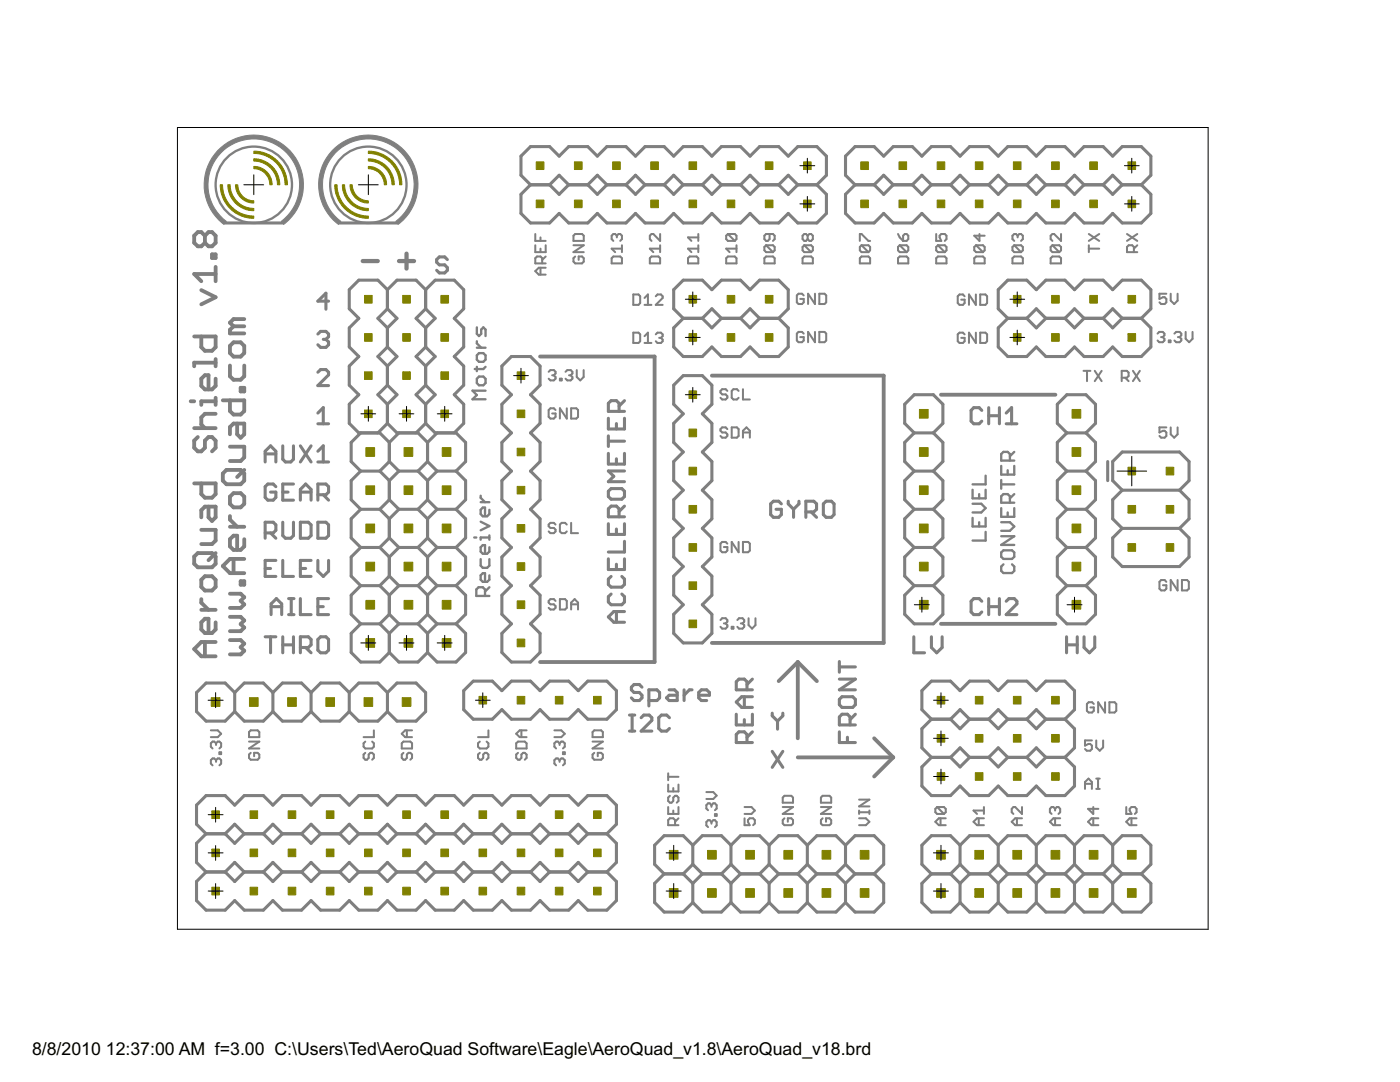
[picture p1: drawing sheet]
<svg xmlns="http://www.w3.org/2000/svg" width="279mm" height="216mm" viewBox="0 0 279 216" stroke-linecap="round" stroke-linejoin="round" font-family="sans-serif">
<defs><g id="words">
<g font-size="4">
<text x="6.4" y="210.6">8/8/2010</text>
<text x="21.1" y="210.6">12:37:00 AM f=3.00 C:\Users\Ted\AeroQuad Software\Eagle\AeroQuad_v1.8\AeroQuad_v18.brd</text>
</g>
</g></defs>
<g fill="#7f7f7f" stroke="#7f7f7f" stroke-width=".76">
<path d="M40.2 131h2.8z"/>
<path d="M38.8 129.5l1.4 1.5z"/>
<path d="M38.8 129.5l1.4-1.4z"/>
<path d="M40.2 128.1h2.8z"/>
<path d="M40.9 128.1v2.9z"/>
<path d="M43 124.2v1.4z"/>
<path d="M43 125.6l-.7 .7z"/>
<path d="M40.9 126.3h1.4z"/>
<path d="M40.2 125.6l.7 .7z"/>
<path d="M40.2 124.2v1.4z"/>
<path d="M40.2 124.2l.7-.7z"/>
<path d="M40.9 123.5h.7z"/>
<path d="M41.6 123.5v2.8z"/>
<path d="M40.2 121.7h2.8z"/>
<path d="M40.2 120.3l1.4 1.4z"/>
<path d="M40.2 119.5v.8z"/>
<path d="M43 115.7v1.4z"/>
<path d="M42.3 115l.7 .7z"/>
<path d="M40.9 115h1.4z"/>
<path d="M40.9 115l-.7 .7z"/>
<path d="M40.2 115.7v1.4z"/>
<path d="M40.2 117.1l.7 .7z"/>
<path d="M40.9 117.8h1.4z"/>
<path d="M42.3 117.8l.7-.7z"/>
<path d="M39.5 113.2h2.8z"/>
<path d="M38.8 112.5l.7 .7z"/>
<path d="M38.8 111.1v1.4z"/>
<path d="M38.8 111.1l.7-.7z"/>
<path d="M39.5 110.4h2.8z"/>
<path d="M42.3 110.4l.7 .7z"/>
<path d="M43 111.1v1.4z"/>
<path d="M42.3 113.2l.7-.7z"/>
<path d="M41.6 111.8l1.4-1.4z"/>
<path d="M40.2 108.6h2.1z"/>
<path d="M42.3 108.6l.7-.7z"/>
<path d="M43 105.7v2.2z"/>
<path d="M40.2 105.7h2.8z"/>
<path d="M40.2 101.8v1.4z"/>
<path d="M40.2 101.8l.7-.7z"/>
<path d="M40.9 101.1h2.1z"/>
<path d="M43 101.1v2.1z"/>
<path d="M43 103.2l-.7 .7z"/>
<path d="M41.6 103.2l.7 .7z"/>
<path d="M41.6 101.1v2.1z"/>
<path d="M38.8 96.5h4.2z"/>
<path d="M43 96.5v2.1z"/>
<path d="M43 98.6l-.7 .7z"/>
<path d="M40.9 99.3h1.4z"/>
<path d="M40.2 98.6l.7 .7z"/>
<path d="M40.2 96.5v2.1z"/>
<path d="M39.5 87.2l-.7 .7z"/>
<path d="M38.8 87.9v1.4z"/>
<path d="M38.8 89.3l.7 .8z"/>
<path d="M39.5 90.1h.7z"/>
<path d="M40.2 90.1l.7-.8z"/>
<path d="M40.9 87.9v1.4z"/>
<path d="M40.9 87.9l.7-.7z"/>
<path d="M41.6 87.2h.7z"/>
<path d="M42.3 87.2l.7 .7z"/>
<path d="M43 87.9v1.4z"/>
<path d="M43 89.3l-.7 .8z"/>
<path d="M38.8 85.4h4.2z"/>
<path d="M40.2 84.7l.7 .7z"/>
<path d="M40.2 83.3v1.4z"/>
<path d="M40.2 83.3l.7-.7z"/>
<path d="M40.9 82.6h2.1z"/>
<path d="M40.2 80.1v.7z"/>
<path d="M40.2 80.1h2.8z"/>
<path d="M43 79.4v1.4z"/>
<path d="M38.1 80.1h.7z"/>
<path d="M43 75.6v1.4z"/>
<path d="M42.3 77.7l.7-.7z"/>
<path d="M40.9 77.7h1.4z"/>
<path d="M40.2 77l.7 .7z"/>
<path d="M40.2 75.6v1.4z"/>
<path d="M40.2 75.6l.7-.7z"/>
<path d="M40.9 74.9h.7z"/>
<path d="M41.6 74.9v2.8z"/>
<path d="M38.8 72.4v.7z"/>
<path d="M38.8 72.4h4.2z"/>
<path d="M43 71.6v1.5z"/>
<path d="M38.8 67.1h4.2z"/>
<path d="M43 67.1v2.2z"/>
<path d="M43 69.3l-.7 .7z"/>
<path d="M40.9 70h1.4z"/>
<path d="M40.2 69.3l.7 .7z"/>
<path d="M40.2 67.1v2.2z"/>
<path d="M40.2 60.7l2.8-1.4z"/>
<path d="M40.2 57.9l2.8 1.4z"/>
<path d="M38.8 54.7l1.4 1.4z"/>
<path d="M38.8 54.7h4.2z"/>
<path d="M43 53.3v2.8z"/>
<path d="M42.3 51.5h.7z"/>
<path d="M42.3 50.8v.7z"/>
<path d="M42.3 50.8h.7z"/>
<path d="M43 50.8v.7z"/>
<path d="M38.8 48.5l.7 .6z"/>
<path d="M38.8 47v1.5z"/>
<path d="M38.8 47l.7-.7z"/>
<path d="M39.5 46.3h.7z"/>
<path d="M40.2 46.3l.7 .7z"/>
<path d="M40.9 47l.7-.7z"/>
<path d="M41.6 46.3h.7z"/>
<path d="M42.3 46.3l.7 .7z"/>
<path d="M43 47v1.5z"/>
<path d="M42.3 49.1l.7-.6z"/>
<path d="M41.6 49.1h.7z"/>
<path d="M40.9 48.5l.7 .6z"/>
<path d="M40.2 49.1l.7-.6z"/>
<path d="M39.5 49.1h.7z"/>
<path d="M40.9 47v1.5z"/>
<path d="M45.9 130.6h2.1z"/>
<path d="M48 130.6l.7-.7z"/>
<path d="M48 129.1l.7 .8z"/>
<path d="M48 129.1l.7-.7z"/>
<path d="M48 127.7l.7 .7z"/>
<path d="M45.9 127.7h2.1z"/>
<path d="M45.9 125.9h2.1z"/>
<path d="M48 125.9l.7-.7z"/>
<path d="M48 124.5l.7 .7z"/>
<path d="M48 124.5l.7-.7z"/>
<path d="M48 123.1l.7 .7z"/>
<path d="M45.9 123.1h2.1z"/>
<path d="M45.9 121.3h2.1z"/>
<path d="M48 121.3l.7-.7z"/>
<path d="M48 119.9l.7 .7z"/>
<path d="M48 119.9l.7-.7z"/>
<path d="M48 118.5l.7 .7z"/>
<path d="M45.9 118.5h2.1z"/>
<path d="M48 116.7h.7z"/>
<path d="M48 116v.7z"/>
<path d="M48 116h.7z"/>
<path d="M48.7 116v.7z"/>
<path d="M45.9 114.4h2.8z"/>
<path d="M44.5 112.9l1.4 1.5z"/>
<path d="M44.5 112.9l1.4-1.4z"/>
<path d="M45.9 111.5h2.8z"/>
<path d="M46.6 111.5v2.9z"/>
<path d="M48.7 107.6v1.4z"/>
<path d="M48 109.7l.7-.7z"/>
<path d="M46.6 109.7h1.4z"/>
<path d="M45.9 109l.7 .7z"/>
<path d="M45.9 107.6v1.4z"/>
<path d="M45.9 107.6l.7-.7z"/>
<path d="M46.6 106.9h.7z"/>
<path d="M47.3 106.9v2.8z"/>
<path d="M45.9 105.1h2.8z"/>
<path d="M45.9 103.7l1.4 1.4z"/>
<path d="M45.9 103v.7z"/>
<path d="M48.7 99.1v1.4z"/>
<path d="M48 98.4l.7 .7z"/>
<path d="M46.6 98.4h1.4z"/>
<path d="M45.9 99.1l.7-.7z"/>
<path d="M45.9 99.1v1.4z"/>
<path d="M45.9 100.5l.7 .7z"/>
<path d="M46.6 101.2h1.4z"/>
<path d="M48 101.2l.7-.7z"/>
<path d="M45.2 96.6h2.8z"/>
<path d="M44.5 95.9l.7 .7z"/>
<path d="M44.5 94.5v1.4z"/>
<path d="M44.5 94.5l.7-.7z"/>
<path d="M45.2 93.8h2.8z"/>
<path d="M48 93.8l.7 .7z"/>
<path d="M48.7 94.5v1.4z"/>
<path d="M48.7 95.9l-.7 .7z"/>
<path d="M47.3 95.2l1.4-1.4z"/>
<path d="M45.9 92h2.1z"/>
<path d="M48 92l.7-.7z"/>
<path d="M48.7 89.1v2.2z"/>
<path d="M45.9 89.1h2.8z"/>
<path d="M45.9 85.2v1.5z"/>
<path d="M45.9 85.2l.7-.7z"/>
<path d="M46.6 84.5h2.1z"/>
<path d="M48.7 84.5v2.2z"/>
<path d="M48 87.4l.7-.7z"/>
<path d="M47.3 86.7l.7 .7z"/>
<path d="M47.3 84.5v2.2z"/>
<path d="M44.5 79.9h4.2z"/>
<path d="M48.7 79.9v2.1z"/>
<path d="M48 82.7l.7-.7z"/>
<path d="M46.6 82.7h1.4z"/>
<path d="M45.9 82l.7 .7z"/>
<path d="M45.9 79.9v2.1z"/>
<path d="M48 78.1h.7z"/>
<path d="M48 77.4v.7z"/>
<path d="M48 77.4h.7z"/>
<path d="M48.7 77.4v.7z"/>
<path d="M45.9 72.9v2.2z"/>
<path d="M45.9 75.1l.7 .7z"/>
<path d="M46.6 75.8h1.4z"/>
<path d="M48 75.8l.7-.7z"/>
<path d="M48.7 72.9v2.2z"/>
<path d="M48.7 69v1.4z"/>
<path d="M48 68.3l.7 .7z"/>
<path d="M46.6 68.3h1.4z"/>
<path d="M46.6 68.3l-.7 .7z"/>
<path d="M45.9 69v1.4z"/>
<path d="M45.9 70.4l.7 .8z"/>
<path d="M46.6 71.2h1.4z"/>
<path d="M48 71.2l.7-.8z"/>
<path d="M45.9 66.5h2.8z"/>
<path d="M45.9 65.8v.7z"/>
<path d="M45.9 65.8l.7-.7z"/>
<path d="M46.6 65.1h2.1z"/>
<path d="M45.9 64.4l.7 .7z"/>
<path d="M45.9 64.4l.7-.7z"/>
<path d="M46.6 63.7h2.1z"/>
<path d="M187.8 124.5h22.8z"/>
<path d="M187.8 78.8h22.8z"/>
<path d="M142.1 75h34.3z"/>
<path d="M176.4 75v53.3z"/>
<path d="M142.1 128.3h34.3z"/>
<path d="M107.8 132.1h22.8z"/>
<path d="M130.6 71.1v61z"/>
<path d="M107.8 71.1h22.8z"/>
<path d="M159.2 151.1h19.1z"/>
<path d="M174.5 147.3l3.8 3.8z"/>
<path d="M178.3 151.1l-3.8 3.8z"/>
<path d="M159.2 132.1v15.2z"/>
<path d="M159.2 132.1l3.8 3.8z"/>
<path d="M159.2 132.1l-3.8 3.8z"/>
</g>
<g fill="#7f7f7f" stroke="#7f7f7f" stroke-width=".61">
<path d="M63.4 82.4l1.1-1.1z"/>
<path d="M64.5 81.3v3.3z"/>
<path d="M63.4 84.6h2.2z"/>
<path d="M63.4 76.9h2.2z"/>
<path d="M63.4 76.9l2.2-2.1z"/>
<path d="M65.6 74.3v.5z"/>
<path d="M65 73.7l.6 .6z"/>
<path d="M64 73.7h1z"/>
<path d="M63.4 74.3l.6-.6z"/>
<path d="M63.4 66.7l.6-.6z"/>
<path d="M64 66.1h1z"/>
<path d="M65 66.1l.6 .6z"/>
<path d="M65.6 66.7v.5z"/>
<path d="M65.6 67.2l-.6 .5z"/>
<path d="M64.5 67.7h.5z"/>
<path d="M65 67.7l.6 .5z"/>
<path d="M65.6 68.2v.6z"/>
<path d="M65.6 68.8l-.6 .5z"/>
<path d="M64 69.3h1z"/>
<path d="M63.4 68.8l.6 .5z"/>
<path d="M65 58.5v3.2z"/>
<path d="M63.4 60.1l1.6-1.6z"/>
<path d="M63.4 60.1h2.2z"/>
<path d="M88.8 51.3l.5 .5z"/>
<path d="M87.7 51.3h1.1z"/>
<path d="M87.7 51.3l-.6 .5z"/>
<path d="M87.1 51.8v.5z"/>
<path d="M87.1 52.3l.6 .6z"/>
<path d="M87.7 52.9h1.1z"/>
<path d="M88.8 52.9l.5 .5z"/>
<path d="M89.3 53.4v.5z"/>
<path d="M89.3 53.9l-.5 .6z"/>
<path d="M87.7 54.5h1.1z"/>
<path d="M87.1 53.9l.6 .6z"/>
<path d="M52.9 90v2.2z"/>
<path d="M52.9 90l1.1-1z"/>
<path d="M54 89l1.1 1z"/>
<path d="M55.1 90v2.2z"/>
<path d="M52.9 90.6h2.2z"/>
<path d="M56.4 89v2.6z"/>
<path d="M56.4 91.6l.6 .6z"/>
<path d="M57 92.2h1z"/>
<path d="M58.6 91.6l-.6 .6z"/>
<path d="M58.6 89v2.6z"/>
<path d="M59.9 89l2.2 3.2z"/>
<path d="M62.1 89l-2.2 3.2z"/>
<path d="M63.4 90l1.1-1z"/>
<path d="M64.5 89v3.2z"/>
<path d="M63.4 92.2h2.2z"/>
<path d="M54.5 96.6l.6 .5z"/>
<path d="M53.4 96.6h1.1z"/>
<path d="M53.4 96.6l-.5 .5z"/>
<path d="M52.9 97.1v2.2z"/>
<path d="M52.9 99.3l.5 .5z"/>
<path d="M53.4 99.8h1.1z"/>
<path d="M55.1 99.3l-.6 .5z"/>
<path d="M55.1 98.2v1.1z"/>
<path d="M54 98.2h1.1z"/>
<path d="M56.4 96.6h2.2z"/>
<path d="M56.4 96.6v3.2z"/>
<path d="M56.4 99.8h2.2z"/>
<path d="M56.4 98.2h1.1z"/>
<path d="M59.9 97.7v2.1z"/>
<path d="M61 96.6l-1.1 1.1z"/>
<path d="M61 96.6l1.1 1.1z"/>
<path d="M62.1 97.7v2.1z"/>
<path d="M59.9 98.2h2.2z"/>
<path d="M63.4 96.6v3.2z"/>
<path d="M63.4 96.6h1.6z"/>
<path d="M65 96.6l.6 .5z"/>
<path d="M65.6 97.1v1.1z"/>
<path d="M65 98.7l.6-.5z"/>
<path d="M63.4 98.7h1.6z"/>
<path d="M64.5 98.7l1.1 1.1z"/>
<path d="M52.9 104.2v3.2z"/>
<path d="M52.9 104.2h1.6z"/>
<path d="M54.5 104.2l.6 .5z"/>
<path d="M55.1 104.7v1.1z"/>
<path d="M55.1 105.8l-.6 .5z"/>
<path d="M52.9 106.3h1.6z"/>
<path d="M54 106.3l1.1 1.1z"/>
<path d="M56.4 104.2v2.7z"/>
<path d="M56.4 106.9l.6 .5z"/>
<path d="M57 107.4h1z"/>
<path d="M58 107.4l.6-.5z"/>
<path d="M58.6 104.2v2.7z"/>
<path d="M59.9 104.2v3.2z"/>
<path d="M59.9 107.4h1.6z"/>
<path d="M61.5 107.4l.6-.5z"/>
<path d="M62.1 104.7v2.2z"/>
<path d="M61.5 104.2l.6 .5z"/>
<path d="M59.9 104.2h1.6z"/>
<path d="M63.4 104.2v3.2z"/>
<path d="M63.4 107.4h1.6z"/>
<path d="M65 107.4l.6-.5z"/>
<path d="M65.6 104.7v2.2z"/>
<path d="M65 104.2l.6 .5z"/>
<path d="M63.4 104.2h1.6z"/>
<path d="M52.9 111.8h2.2z"/>
<path d="M52.9 111.8v3.2z"/>
<path d="M52.9 115h2.2z"/>
<path d="M52.9 113.4h1.1z"/>
<path d="M56.4 111.8v3.2z"/>
<path d="M56.4 115h2.2z"/>
<path d="M59.9 111.8h2.2z"/>
<path d="M59.9 111.8v3.2z"/>
<path d="M59.9 115h2.2z"/>
<path d="M59.9 113.4h1.1z"/>
<path d="M63.4 111.8v2.2z"/>
<path d="M63.4 114l1.1 1z"/>
<path d="M65.6 114l-1.1 1z"/>
<path d="M65.6 111.8v2.2z"/>
<path d="M54.1 120.5v2.1z"/>
<path d="M54.1 120.5l1.1-1.1z"/>
<path d="M55.2 119.4l1 1.1z"/>
<path d="M56.2 120.5v2.1z"/>
<path d="M54.1 121.1h2.1z"/>
<path d="M57.6 122.6h1.1z"/>
<path d="M58.1 119.4v3.2z"/>
<path d="M57.6 119.4h1.1z"/>
<path d="M59.9 119.4v3.2z"/>
<path d="M59.9 122.6h2.2z"/>
<path d="M63.4 119.4h2.2z"/>
<path d="M63.4 119.4v3.2z"/>
<path d="M63.4 122.6h2.2z"/>
<path d="M63.4 121.1h1.1z"/>
<path d="M54 127.1v3.2z"/>
<path d="M52.9 127.1h2.2z"/>
<path d="M56.4 127.1v3.2z"/>
<path d="M56.4 128.7h2.2z"/>
<path d="M58.6 127.1v3.2z"/>
<path d="M59.9 127.1v3.2z"/>
<path d="M59.9 127.1h1.6z"/>
<path d="M61.5 127.1l.6 .5z"/>
<path d="M62.1 127.6v1.1z"/>
<path d="M61.5 129.2l.6-.5z"/>
<path d="M59.9 129.2h1.6z"/>
<path d="M61 129.2l1.1 1.1z"/>
<path d="M64 127.1h1z"/>
<path d="M63.4 127.6l.6-.5z"/>
<path d="M63.4 127.6v2.1z"/>
<path d="M63.4 129.7l.6 .6z"/>
<path d="M64 130.3h1z"/>
<path d="M65 130.3l.6-.6z"/>
<path d="M65.6 127.6v2.1z"/>
<path d="M65 127.1l.6 .5z"/>
<path d="M212.9 127.1v3.2z"/>
<path d="M212.9 128.7h2.1z"/>
<path d="M215 127.1v3.2z"/>
<path d="M216.3 127.1v2.1z"/>
<path d="M216.3 129.2l1.1 1.1z"/>
<path d="M217.4 130.3l1.1-1.1z"/>
<path d="M218.5 127.1v2.1z"/>
<path d="M182.4 127.1v3.2z"/>
<path d="M182.4 130.3h2.1z"/>
<path d="M185.9 127.1v2.1z"/>
<path d="M185.9 129.2l1 1.1z"/>
<path d="M186.9 130.3l1.1-1.1z"/>
<path d="M188 127.1v2.1z"/>
<path d="M195.4 119.4l.5 .6z"/>
<path d="M194.3 119.4h1.1z"/>
<path d="M194.3 119.4l-.5 .6z"/>
<path d="M193.8 120v2.1z"/>
<path d="M193.8 122.1l.5 .5z"/>
<path d="M194.3 122.6h1.1z"/>
<path d="M195.4 122.6l.5-.5z"/>
<path d="M197.3 119.4v3.2z"/>
<path d="M197.3 121.1h2.2z"/>
<path d="M199.5 119.4v3.2z"/>
<path d="M200.8 122.6h2.1z"/>
<path d="M200.8 122.6l2.1-2.1z"/>
<path d="M202.9 120v.5z"/>
<path d="M202.4 119.4l.5 .6z"/>
<path d="M201.4 119.4h1z"/>
<path d="M200.8 120l.6-.6z"/>
<path d="M195.4 81.3l.5 .6z"/>
<path d="M194.3 81.3h1.1z"/>
<path d="M194.3 81.3l-.5 .6z"/>
<path d="M193.8 81.9v2.1z"/>
<path d="M193.8 84l.5 .6z"/>
<path d="M194.3 84.6h1.1z"/>
<path d="M195.9 84l-.5 .6z"/>
<path d="M197.3 81.3v3.3z"/>
<path d="M197.3 83h2.2z"/>
<path d="M199.5 81.3v3.3z"/>
<path d="M200.8 82.4l1.1-1.1z"/>
<path d="M201.9 81.3v3.3z"/>
<path d="M200.8 84.6h2.1z"/>
<path d="M155.4 100l.5 .5z"/>
<path d="M154.3 100h1.1z"/>
<path d="M153.8 100.5l.5-.5z"/>
<path d="M153.8 100.5v2.2z"/>
<path d="M153.8 102.7l.5 .5z"/>
<path d="M154.3 103.2h1.1z"/>
<path d="M155.9 102.7l-.5 .5z"/>
<path d="M155.9 101.6v1.1z"/>
<path d="M154.9 101.6h1z"/>
<path d="M157.3 100v.5z"/>
<path d="M157.3 100.5l1.1 1.1z"/>
<path d="M158.4 101.6l1-1.1z"/>
<path d="M159.4 100v.5z"/>
<path d="M158.4 101.6v1.6z"/>
<path d="M160.8 100v3.2z"/>
<path d="M160.8 100h1.6z"/>
<path d="M162.4 100l.6 .5z"/>
<path d="M163 100.5v1.1z"/>
<path d="M162.4 102.2l.6-.6z"/>
<path d="M160.8 102.2h1.6z"/>
<path d="M161.9 102.2l1.1 1z"/>
<path d="M164.9 100h1z"/>
<path d="M164.3 100.5l.6-.5z"/>
<path d="M164.3 100.5v2.2z"/>
<path d="M164.3 102.7l.6 .5z"/>
<path d="M164.9 103.2h1z"/>
<path d="M166.5 102.7l-.6 .5z"/>
<path d="M166.5 100.5v2.2z"/>
<path d="M165.9 100l.6 .5z"/>
<path d="M122.5 124.2h2.1z"/>
<path d="M121.4 123.1l1.1 1.1z"/>
<path d="M121.4 123.1l1.1-1.1z"/>
<path d="M122.5 122h2.1z"/>
<path d="M123 122v2.2z"/>
<path d="M121.4 119.1l.6-.6z"/>
<path d="M121.4 119.1v1z"/>
<path d="M121.4 120.1l.6 .6z"/>
<path d="M122 120.7h2.1z"/>
<path d="M124.6 120.1l-.5 .6z"/>
<path d="M124.6 119.1v1z"/>
<path d="M124.1 118.5l.5 .6z"/>
<path d="M121.4 115.5l.6-.5z"/>
<path d="M121.4 115.5v1.1z"/>
<path d="M121.4 116.6l.6 .6z"/>
<path d="M122 117.2h2.1z"/>
<path d="M124.1 117.2l.5-.6z"/>
<path d="M124.6 115.5v1.1z"/>
<path d="M124.1 115l.5 .5z"/>
<path d="M121.4 111.5v2.1z"/>
<path d="M121.4 113.6h3.2z"/>
<path d="M124.6 111.5v2.1z"/>
<path d="M123 112.6v1z"/>
<path d="M121.4 110.2h3.2z"/>
<path d="M124.6 108v2.2z"/>
<path d="M121.4 104.5v2.1z"/>
<path d="M121.4 106.6h3.2z"/>
<path d="M124.6 104.5v2.1z"/>
<path d="M123 105.6v1z"/>
<path d="M121.4 103.1h3.2z"/>
<path d="M121.4 101.5v1.6z"/>
<path d="M121.4 101.5l.6-.5z"/>
<path d="M122 101h1z"/>
<path d="M123 101l.5 .5z"/>
<path d="M123.5 101.5v1.6z"/>
<path d="M123.5 102.1l1.1-1.1z"/>
<path d="M121.4 98v1.1z"/>
<path d="M121.4 99.1l.6 .5z"/>
<path d="M122 99.6h2.1z"/>
<path d="M124.1 99.6l.5-.5z"/>
<path d="M124.6 98v1.1z"/>
<path d="M124.1 97.5l.5 .5z"/>
<path d="M122 97.5h2.1z"/>
<path d="M121.4 98l.6-.5z"/>
<path d="M121.4 96.1h3.2z"/>
<path d="M121.4 96.1l1.1-1.1z"/>
<path d="M121.4 94l1.1 1z"/>
<path d="M121.4 94h3.2z"/>
<path d="M121.4 90.5v2.1z"/>
<path d="M121.4 92.6h3.2z"/>
<path d="M124.6 90.5v2.1z"/>
<path d="M123 91.5v1.1z"/>
<path d="M121.4 88h3.2z"/>
<path d="M121.4 87v2.1z"/>
<path d="M121.4 83.5v2.1z"/>
<path d="M121.4 85.6h3.2z"/>
<path d="M124.6 83.5v2.1z"/>
<path d="M123 84.5v1.1z"/>
<path d="M121.4 82.1h3.2z"/>
<path d="M121.4 80.5v1.6z"/>
<path d="M121.4 80.5l.6-.6z"/>
<path d="M122 79.9h1z"/>
<path d="M123 79.9l.5 .6z"/>
<path d="M123.5 80.5v1.6z"/>
<path d="M123.5 81l1.1-1.1z"/>
<path d="M127.6 136.6l.5 .5z"/>
<path d="M126.5 136.6h1.1z"/>
<path d="M126.5 136.6l-.5 .5z"/>
<path d="M126 137.1v.5z"/>
<path d="M126 137.6l.5 .6z"/>
<path d="M126.5 138.2h1.1z"/>
<path d="M127.6 138.2l.5 .5z"/>
<path d="M128.1 138.7v.6z"/>
<path d="M128.1 139.3l-.5 .5z"/>
<path d="M126.5 139.8h1.1z"/>
<path d="M126 139.3l.5 .5z"/>
<path d="M129.5 137.6v3.3z"/>
<path d="M129.5 137.6h1.6z"/>
<path d="M131.1 137.6l.5 .6z"/>
<path d="M131.6 138.2v1.1z"/>
<path d="M131.6 139.3l-.5 .5z"/>
<path d="M129.5 139.8h1.6z"/>
<path d="M133.5 137.6h1.1z"/>
<path d="M134.6 137.6l.5 .6z"/>
<path d="M135.1 138.2v1.6z"/>
<path d="M133.5 139.8h1.6z"/>
<path d="M133 139.3l.5 .5z"/>
<path d="M133 139.3l.5-.6z"/>
<path d="M133.5 138.7h1.6z"/>
<path d="M136.5 137.6v2.2z"/>
<path d="M137.6 137.6l-1.1 1.1z"/>
<path d="M137.6 137.6h.5z"/>
<path d="M140 139.8h1z"/>
<path d="M139.4 139.3l.6 .5z"/>
<path d="M139.4 138.2v1.1z"/>
<path d="M139.4 138.2l.6-.6z"/>
<path d="M140 137.6h1z"/>
<path d="M141 137.6l.6 .6z"/>
<path d="M141.6 138.2v.5z"/>
<path d="M139.4 138.7h2.2z"/>
<path d="M125.6 145.9h1.1z"/>
<path d="M126.2 142.7v3.2z"/>
<path d="M125.6 142.7h1.1z"/>
<path d="M128 145.9h2.1z"/>
<path d="M130.1 143.7l-2.1 2.2z"/>
<path d="M130.1 143.2v.5z"/>
<path d="M129.6 142.7l.5 .5z"/>
<path d="M128.5 142.7h1.1z"/>
<path d="M128.5 142.7l-.5 .5z"/>
<path d="M133.1 142.7l.5 .5z"/>
<path d="M132 142.7h1.1z"/>
<path d="M132 142.7l-.5 .5z"/>
<path d="M131.5 143.2v2.2z"/>
<path d="M131.5 145.4l.5 .5z"/>
<path d="M132 145.9h1.1z"/>
<path d="M133.1 145.9l.5-.5z"/>
<path d="M154.1 149.9l2.1 3.2z"/>
<path d="M156.2 149.9l-2.1 3.2z"/>
<path d="M154.1 142.3v.5z"/>
<path d="M154.1 142.8l1.1 1.1z"/>
<path d="M155.2 143.9l1-1.1z"/>
<path d="M156.2 142.3v.5z"/>
<path d="M155.2 143.9v1.6z"/>
<path d="M167.5 148.2h3.2z"/>
<path d="M167.5 146v2.2z"/>
<path d="M169.1 147.1v1.1z"/>
<path d="M167.5 144.7h3.2z"/>
<path d="M167.5 143.1v1.6z"/>
<path d="M168 142.5l-.5 .6z"/>
<path d="M168 142.5h1.1z"/>
<path d="M169.1 142.5l.6 .6z"/>
<path d="M169.7 143.1v1.6z"/>
<path d="M170.7 142.5l-1 1.1z"/>
<path d="M167.5 139.6v1z"/>
<path d="M167.5 140.6l.5 .6z"/>
<path d="M168 141.2h2.2z"/>
<path d="M170.7 140.6l-.5 .6z"/>
<path d="M170.7 139.6v1z"/>
<path d="M170.2 139l.5 .6z"/>
<path d="M168 139h2.2z"/>
<path d="M168 139l-.5 .6z"/>
<path d="M167.5 137.6h3.2z"/>
<path d="M167.5 137.6l3.2-2.1z"/>
<path d="M167.5 135.5h3.2z"/>
<path d="M167.5 133.1h3.2z"/>
<path d="M167.5 132v2.1z"/>
<path d="M146.9 148.2h3.3z"/>
<path d="M146.9 146.6v1.6z"/>
<path d="M146.9 146.6l.6-.6z"/>
<path d="M147.5 146h1z"/>
<path d="M148.5 146l.6 .6z"/>
<path d="M149.1 146.6v1.6z"/>
<path d="M149.1 147.1l1.1-1.1z"/>
<path d="M146.9 142.5v2.2z"/>
<path d="M146.9 144.7h3.3z"/>
<path d="M150.2 142.5v2.2z"/>
<path d="M148.5 143.6v1.1z"/>
<path d="M148 141.2h2.2z"/>
<path d="M146.9 140.1l1.1 1.1z"/>
<path d="M146.9 140.1l1.1-1.1z"/>
<path d="M148 139h2.2z"/>
<path d="M148.5 139v2.2z"/>
<path d="M146.9 137.6h3.3z"/>
<path d="M146.9 136v1.6z"/>
<path d="M146.9 136l.6-.5z"/>
<path d="M147.5 135.5h1z"/>
<path d="M148.5 135.5l.6 .5z"/>
<path d="M149.1 136v1.6z"/>
<path d="M149.1 136.6l1.1-1.1z"/>
<path d="M84.9 57.8v3.8z"/>
<path d="M84.9 57.8l1.9-1.9z"/>
<path d="M90.7 55.9l1.8 1.9z"/>
<path d="M84.9 69.2l1.9 1.9z"/>
<path d="M84.9 65.4v3.8z"/>
<path d="M84.9 65.4l1.9-1.9z"/>
<path d="M90.7 63.5l1.8 1.9z"/>
<path d="M92.5 65.4v3.8z"/>
<path d="M92.5 69.2l-1.8 1.9z"/>
<path d="M84.9 61.6l1.9 1.9z"/>
<path d="M92.5 61.6l-1.8 1.9z"/>
<path d="M92.5 57.8v3.8z"/>
<path d="M84.9 80.7v3.8z"/>
<path d="M84.9 80.7l1.9-1.9z"/>
<path d="M90.7 78.8l1.8 1.9z"/>
<path d="M84.9 76.9l1.9 1.9z"/>
<path d="M84.9 73v3.9z"/>
<path d="M84.9 73l1.9-1.9z"/>
<path d="M90.7 71.1l1.8 1.9z"/>
<path d="M92.5 73v3.9z"/>
<path d="M92.5 76.9l-1.8 1.9z"/>
<path d="M86.8 86.4h3.9z"/>
<path d="M84.9 84.5l1.9 1.9z"/>
<path d="M92.5 84.5l-1.8 1.9z"/>
<path d="M92.5 80.7v3.8z"/>
<path d="M86.8 55.9h3.9z"/>
<path d="M69.7 57.8v3.8z"/>
<path d="M69.7 57.8l1.9-1.9z"/>
<path d="M75.4 55.9l1.9 1.9z"/>
<path d="M69.7 69.2l1.9 1.9z"/>
<path d="M69.7 65.4v3.8z"/>
<path d="M69.7 65.4l1.9-1.9z"/>
<path d="M75.4 63.5l1.9 1.9z"/>
<path d="M77.3 65.4v3.8z"/>
<path d="M77.3 69.2l-1.9 1.9z"/>
<path d="M69.7 61.6l1.9 1.9z"/>
<path d="M75.4 63.5l1.9-1.9z"/>
<path d="M77.3 57.8v3.8z"/>
<path d="M69.7 80.7v3.8z"/>
<path d="M69.7 80.7l1.9-1.9z"/>
<path d="M75.4 78.8l1.9 1.9z"/>
<path d="M69.7 76.9l1.9 1.9z"/>
<path d="M69.7 73v3.9z"/>
<path d="M69.7 73l1.9-1.9z"/>
<path d="M75.4 71.1l1.9 1.9z"/>
<path d="M77.3 73v3.9z"/>
<path d="M77.3 76.9l-1.9 1.9z"/>
<path d="M71.6 86.4h3.8z"/>
<path d="M69.7 84.5l1.9 1.9z"/>
<path d="M75.4 86.4l1.9-1.9z"/>
<path d="M77.3 80.7v3.8z"/>
<path d="M71.6 55.9h3.8z"/>
<path d="M85.3 130.2l1.9 1.9z"/>
<path d="M85.3 126.4v3.8z"/>
<path d="M85.3 126.4l1.9-1.9z"/>
<path d="M85.3 122.6l1.9 1.9z"/>
<path d="M85.3 118.8v3.8z"/>
<path d="M85.3 118.8l1.9-1.9z"/>
<path d="M85.3 115l1.9 1.9z"/>
<path d="M85.3 111.1v3.9z"/>
<path d="M85.3 111.1l1.9-1.9z"/>
<path d="M85.3 107.3l1.9 1.9z"/>
<path d="M85.3 103.5v3.8z"/>
<path d="M85.3 103.5l1.9-1.9z"/>
<path d="M85.3 99.7l1.9 1.9z"/>
<path d="M85.3 95.9v3.8z"/>
<path d="M85.3 95.9l1.9-1.9z"/>
<path d="M85.3 92.1l1.9 1.9z"/>
<path d="M85.3 88.3v3.8z"/>
<path d="M85.3 88.3l1.9-1.9z"/>
<path d="M87.2 86.4h3.8z"/>
<path d="M91 86.4l1.9 1.9z"/>
<path d="M92.9 88.3v3.8z"/>
<path d="M92.9 92.1l-1.9 1.9z"/>
<path d="M91 94l1.9 1.9z"/>
<path d="M92.9 95.9v3.8z"/>
<path d="M92.9 99.7l-1.9 1.9z"/>
<path d="M91 101.6l1.9 1.9z"/>
<path d="M92.9 103.5v3.8z"/>
<path d="M92.9 107.3l-1.9 1.9z"/>
<path d="M91 109.2l1.9 1.9z"/>
<path d="M92.9 111.1v3.9z"/>
<path d="M92.9 115l-1.9 1.9z"/>
<path d="M91 116.9l1.9 1.9z"/>
<path d="M92.9 118.8v3.8z"/>
<path d="M92.9 122.6l-1.9 1.9z"/>
<path d="M91 124.5l1.9 1.9z"/>
<path d="M92.9 126.4v3.8z"/>
<path d="M92.9 130.2l-1.9 1.9z"/>
<path d="M87.2 132.1h3.8z"/>
<path d="M87.2 124.5h3.8z"/>
<path d="M87.2 116.9h3.8z"/>
<path d="M87.2 109.2h3.8z"/>
<path d="M87.2 101.6h3.8z"/>
<path d="M87.2 94h3.8z"/>
<path d="M44.9 44.5h11.5z"/>
<path d="M224 90.2l-1.9 1.9z"/>
<path d="M222.1 95.9l1.9 1.9z"/>
<path d="M224 97.8l-1.9 1.9z"/>
<path d="M222.1 103.5l1.9 1.9z"/>
<path d="M224 105.4l-1.9 1.9z"/>
<path d="M222.1 111.1l1.9 2z"/>
<path d="M224 90.2h11.4z"/>
<path d="M235.4 90.2l1.9 1.9z"/>
<path d="M237.3 92.1v3.8z"/>
<path d="M237.3 95.9l-1.9 1.9z"/>
<path d="M235.4 97.8l1.9 1.9z"/>
<path d="M237.3 99.7v3.8z"/>
<path d="M237.3 103.5l-1.9 1.9z"/>
<path d="M235.4 105.4l1.9 1.9z"/>
<path d="M237.3 107.3v3.8z"/>
<path d="M237.3 111.1l-1.9 2z"/>
<path d="M224 97.8h11.4z"/>
<path d="M224 105.4h11.4z"/>
<path d="M224 113.1h11.4z"/>
<path d="M222.1 107.3v3.8z"/>
<path d="M222.1 99.7v3.8z"/>
<path d="M222.1 92.1v3.8z"/>
<path d="M221.1 92.1v3.8z"/>
<path d="M77.3 57.8l1.9-1.9z"/>
<path d="M83 55.9l1.9 1.9z"/>
<path d="M77.3 69.2l1.9 1.9z"/>
<path d="M77.3 65.4l1.9-1.9z"/>
<path d="M83 63.5l1.9 1.9z"/>
<path d="M84.9 69.2l-1.9 1.9z"/>
<path d="M77.3 61.6l1.9 1.9z"/>
<path d="M83 63.5l1.9-1.9z"/>
<path d="M77.3 80.7l1.9-1.9z"/>
<path d="M83 78.8l1.9 1.9z"/>
<path d="M77.3 76.9l1.9 1.9z"/>
<path d="M77.3 73l1.9-1.9z"/>
<path d="M83 71.1l1.9 1.9z"/>
<path d="M84.9 76.9l-1.9 1.9z"/>
<path d="M79.2 86.4h3.8z"/>
<path d="M77.3 84.5l1.9 1.9z"/>
<path d="M83 86.4l1.9-1.9z"/>
<path d="M79.2 55.9h3.8z"/>
<path d="M113.5 36.9h3.8z"/>
<path d="M111.6 35l1.9 1.9z"/>
<path d="M111.6 31.2l1.9-1.9z"/>
<path d="M126.8 35l-1.9 1.9z"/>
<path d="M121.1 36.9h3.8z"/>
<path d="M119.2 35l1.9 1.9z"/>
<path d="M119.2 31.2l1.9-1.9z"/>
<path d="M121.1 29.3h3.8z"/>
<path d="M124.9 29.3l1.9 1.9z"/>
<path d="M117.3 36.9l1.9-1.9z"/>
<path d="M117.3 29.3l1.9 1.9z"/>
<path d="M113.5 29.3h3.8z"/>
<path d="M136.4 36.9h3.8z"/>
<path d="M134.5 35l1.9 1.9z"/>
<path d="M134.5 31.2l1.9-1.9z"/>
<path d="M134.5 35l-2 1.9z"/>
<path d="M128.7 36.9h3.8z"/>
<path d="M126.8 35l1.9 1.9z"/>
<path d="M126.8 31.2l1.9-1.9z"/>
<path d="M128.7 29.3h3.8z"/>
<path d="M132.5 29.3l2 1.9z"/>
<path d="M149.7 35l-1.9 1.9z"/>
<path d="M144 36.9h3.8z"/>
<path d="M142.1 35l1.9 1.9z"/>
<path d="M142.1 31.2l1.9-1.9z"/>
<path d="M144 29.3h3.8z"/>
<path d="M147.8 29.3l1.9 1.9z"/>
<path d="M140.2 36.9l1.9-1.9z"/>
<path d="M140.2 29.3l1.9 1.9z"/>
<path d="M136.4 29.3h3.8z"/>
<path d="M159.2 36.9h3.8z"/>
<path d="M157.3 35l1.9 1.9z"/>
<path d="M157.3 31.2l1.9-1.9z"/>
<path d="M157.3 35l-1.9 1.9z"/>
<path d="M151.6 36.9h3.8z"/>
<path d="M149.7 35l1.9 1.9z"/>
<path d="M149.7 31.2l1.9-1.9z"/>
<path d="M151.6 29.3h3.8z"/>
<path d="M155.4 29.3l1.9 1.9z"/>
<path d="M164.9 31.2v3.8z"/>
<path d="M163 36.9l1.9-1.9z"/>
<path d="M163 29.3l1.9 1.9z"/>
<path d="M159.2 29.3h3.8z"/>
<path d="M105.9 36.9h3.8z"/>
<path d="M104 35l1.9 1.9z"/>
<path d="M104 31.2v3.8z"/>
<path d="M104 31.2l1.9-1.9z"/>
<path d="M109.7 36.9l1.9-1.9z"/>
<path d="M109.7 29.3l1.9 1.9z"/>
<path d="M105.9 29.3h3.8z"/>
<path d="M178.3 36.9h3.8z"/>
<path d="M176.4 35l1.9 1.9z"/>
<path d="M176.4 31.2l1.9-1.9z"/>
<path d="M191.6 35l-1.9 1.9z"/>
<path d="M185.9 36.9h3.8z"/>
<path d="M184 35l1.9 1.9z"/>
<path d="M184 31.2l1.9-1.9z"/>
<path d="M185.9 29.3h3.8z"/>
<path d="M189.7 29.3l1.9 1.9z"/>
<path d="M182.1 36.9l1.9-1.9z"/>
<path d="M182.1 29.3l1.9 1.9z"/>
<path d="M178.3 29.3h3.8z"/>
<path d="M201.1 36.9h3.8z"/>
<path d="M199.2 35l1.9 1.9z"/>
<path d="M199.2 31.2l1.9-1.9z"/>
<path d="M199.2 35l-1.9 1.9z"/>
<path d="M193.5 36.9h3.8z"/>
<path d="M191.6 35l1.9 1.9z"/>
<path d="M191.6 31.2l1.9-1.9z"/>
<path d="M193.5 29.3h3.8z"/>
<path d="M197.3 29.3l1.9 1.9z"/>
<path d="M214.4 35l-1.9 1.9z"/>
<path d="M208.7 36.9h3.8z"/>
<path d="M206.8 35l1.9 1.9z"/>
<path d="M206.8 31.2l1.9-1.9z"/>
<path d="M208.7 29.3h3.8z"/>
<path d="M212.5 29.3l1.9 1.9z"/>
<path d="M204.9 36.9l1.9-1.9z"/>
<path d="M204.9 29.3l1.9 1.9z"/>
<path d="M201.1 29.3h3.8z"/>
<path d="M224 36.9h3.8z"/>
<path d="M222.1 35l1.9 1.9z"/>
<path d="M222.1 31.2l1.9-1.9z"/>
<path d="M222.1 35l-1.9 1.9z"/>
<path d="M216.3 36.9h3.9z"/>
<path d="M214.4 35l1.9 1.9z"/>
<path d="M214.4 31.2l1.9-1.9z"/>
<path d="M216.3 29.3h3.9z"/>
<path d="M220.2 29.3l1.9 1.9z"/>
<path d="M229.7 31.2v3.8z"/>
<path d="M227.8 36.9l1.9-1.9z"/>
<path d="M227.8 29.3l1.9 1.9z"/>
<path d="M224 29.3h3.8z"/>
<path d="M170.6 36.9h3.9z"/>
<path d="M168.7 35l1.9 1.9z"/>
<path d="M168.7 31.2v3.8z"/>
<path d="M168.7 31.2l1.9-1.9z"/>
<path d="M174.5 36.9l1.9-1.9z"/>
<path d="M174.5 29.3l1.9 1.9z"/>
<path d="M170.6 29.3h3.9z"/>
<path d="M184 176.3l1.9-1.9z"/>
<path d="M185.9 174.4h3.8z"/>
<path d="M189.7 174.4l1.9 1.9z"/>
<path d="M191.6 176.3l1.9-1.9z"/>
<path d="M193.5 174.4h3.8z"/>
<path d="M197.3 174.4l1.9 1.9z"/>
<path d="M199.2 176.3l1.9-1.9z"/>
<path d="M201.1 174.4h3.8z"/>
<path d="M204.9 174.4l1.9 1.9z"/>
<path d="M206.8 176.3l1.9-1.9z"/>
<path d="M208.7 174.4h3.8z"/>
<path d="M212.5 174.4l1.9 1.9z"/>
<path d="M214.4 176.3l1.9-1.9z"/>
<path d="M216.3 174.4h3.9z"/>
<path d="M220.2 174.4l1.9 1.9z"/>
<path d="M222.1 176.3l1.9-1.9z"/>
<path d="M224 174.4h3.8z"/>
<path d="M227.8 174.4l1.9 1.9z"/>
<path d="M229.7 176.3v3.8z"/>
<path d="M229.7 180.1l-1.9 1.9z"/>
<path d="M224 182h3.8z"/>
<path d="M222.1 180.1l1.9 1.9z"/>
<path d="M222.1 180.1l-1.9 1.9z"/>
<path d="M216.3 182h3.9z"/>
<path d="M214.4 180.1l1.9 1.9z"/>
<path d="M214.4 180.1l-1.9 1.9z"/>
<path d="M208.7 182h3.8z"/>
<path d="M206.8 180.1l1.9 1.9z"/>
<path d="M206.8 180.1l-1.9 1.9z"/>
<path d="M201.1 182h3.8z"/>
<path d="M199.2 180.1l1.9 1.9z"/>
<path d="M199.2 180.1l-1.9 1.9z"/>
<path d="M193.5 182h3.8z"/>
<path d="M191.6 180.1l1.9 1.9z"/>
<path d="M191.6 180.1l-1.9 1.9z"/>
<path d="M185.9 182h3.8z"/>
<path d="M184 180.1l1.9 1.9z"/>
<path d="M184 176.3v3.8z"/>
<path d="M191.6 176.3v3.8z"/>
<path d="M199.2 176.3v3.8z"/>
<path d="M206.8 176.3v3.8z"/>
<path d="M214.4 176.3v3.8z"/>
<path d="M222.1 176.3v3.8z"/>
<path d="M130.6 176.3l1.9-1.9z"/>
<path d="M132.5 174.4h3.9z"/>
<path d="M136.4 174.4l1.9 1.9z"/>
<path d="M138.3 176.3l1.9-1.9z"/>
<path d="M140.2 174.4h3.8z"/>
<path d="M144 174.4l1.9 1.9z"/>
<path d="M145.9 176.3l1.9-1.9z"/>
<path d="M147.8 174.4h3.8z"/>
<path d="M151.6 174.4l1.9 1.9z"/>
<path d="M153.5 176.3l1.9-1.9z"/>
<path d="M155.4 174.4h3.8z"/>
<path d="M159.2 174.4l1.9 1.9z"/>
<path d="M161.1 176.3l1.9-1.9z"/>
<path d="M163 174.4h3.8z"/>
<path d="M166.8 174.4l1.9 1.9z"/>
<path d="M168.7 176.3l1.9-1.9z"/>
<path d="M170.6 174.4h3.9z"/>
<path d="M174.5 174.4l1.9 1.9z"/>
<path d="M176.4 176.3v3.8z"/>
<path d="M176.4 180.1l-1.9 1.9z"/>
<path d="M170.6 182h3.9z"/>
<path d="M168.7 180.1l1.9 1.9z"/>
<path d="M168.7 180.1l-1.9 1.9z"/>
<path d="M163 182h3.8z"/>
<path d="M161.1 180.1l1.9 1.9z"/>
<path d="M161.1 180.1l-1.9 1.9z"/>
<path d="M155.4 182h3.8z"/>
<path d="M153.5 180.1l1.9 1.9z"/>
<path d="M153.5 180.1l-1.9 1.9z"/>
<path d="M147.8 182h3.8z"/>
<path d="M145.9 180.1l1.9 1.9z"/>
<path d="M145.9 180.1l-1.9 1.9z"/>
<path d="M140.2 182h3.8z"/>
<path d="M138.3 180.1l1.9 1.9z"/>
<path d="M138.3 180.1l-1.9 1.9z"/>
<path d="M132.5 182h3.9z"/>
<path d="M130.6 180.1l1.9 1.9z"/>
<path d="M130.6 176.3v3.8z"/>
<path d="M138.3 176.3v3.8z"/>
<path d="M145.9 176.3v3.8z"/>
<path d="M153.5 176.3v3.8z"/>
<path d="M161.1 176.3v3.8z"/>
<path d="M168.7 176.3v3.8z"/>
<path d="M130.6 168.7l1.9-1.9z"/>
<path d="M132.5 166.8h3.9z"/>
<path d="M136.4 166.8l1.9 1.9z"/>
<path d="M138.3 168.7l1.9-1.9z"/>
<path d="M140.2 166.8h3.8z"/>
<path d="M144 166.8l1.9 1.9z"/>
<path d="M145.9 168.7l1.9-1.9z"/>
<path d="M147.8 166.8h3.8z"/>
<path d="M151.6 166.8l1.9 1.9z"/>
<path d="M153.5 168.7l1.9-1.9z"/>
<path d="M155.4 166.8h3.8z"/>
<path d="M159.2 166.8l1.9 1.9z"/>
<path d="M161.1 168.7l1.9-1.9z"/>
<path d="M163 166.8h3.8z"/>
<path d="M166.8 166.8l1.9 1.9z"/>
<path d="M168.7 168.7l1.9-1.9z"/>
<path d="M170.6 166.8h3.9z"/>
<path d="M174.5 166.8l1.9 1.9z"/>
<path d="M176.4 168.7v3.8z"/>
<path d="M176.4 172.5l-1.9 1.9z"/>
<path d="M168.7 172.5l1.9 1.9z"/>
<path d="M168.7 172.5l-1.9 1.9z"/>
<path d="M161.1 172.5l1.9 1.9z"/>
<path d="M161.1 172.5l-1.9 1.9z"/>
<path d="M153.5 172.5l1.9 1.9z"/>
<path d="M153.5 172.5l-1.9 1.9z"/>
<path d="M145.9 172.5l1.9 1.9z"/>
<path d="M145.9 172.5l-1.9 1.9z"/>
<path d="M138.3 172.5l1.9 1.9z"/>
<path d="M138.3 172.5l-1.9 1.9z"/>
<path d="M130.6 172.5l1.9 1.9z"/>
<path d="M130.6 168.7v3.8z"/>
<path d="M138.3 168.7v3.8z"/>
<path d="M145.9 168.7v3.8z"/>
<path d="M153.5 168.7v3.8z"/>
<path d="M161.1 168.7v3.8z"/>
<path d="M168.7 168.7v3.8z"/>
<path d="M184 168.7l1.9-1.9z"/>
<path d="M185.9 166.8h3.8z"/>
<path d="M189.7 166.8l1.9 1.9z"/>
<path d="M191.6 168.7l1.9-1.9z"/>
<path d="M193.5 166.8h3.8z"/>
<path d="M197.3 166.8l1.9 1.9z"/>
<path d="M199.2 168.7l1.9-1.9z"/>
<path d="M201.1 166.8h3.8z"/>
<path d="M204.9 166.8l1.9 1.9z"/>
<path d="M206.8 168.7l1.9-1.9z"/>
<path d="M208.7 166.8h3.8z"/>
<path d="M212.5 166.8l1.9 1.9z"/>
<path d="M214.4 168.7l1.9-1.9z"/>
<path d="M216.3 166.8h3.9z"/>
<path d="M220.2 166.8l1.9 1.9z"/>
<path d="M222.1 168.7l1.9-1.9z"/>
<path d="M224 166.8h3.8z"/>
<path d="M227.8 166.8l1.9 1.9z"/>
<path d="M229.7 168.7v3.8z"/>
<path d="M229.7 172.5l-1.9 1.9z"/>
<path d="M222.1 172.5l1.9 1.9z"/>
<path d="M222.1 172.5l-1.9 1.9z"/>
<path d="M214.4 172.5l1.9 1.9z"/>
<path d="M214.4 172.5l-1.9 1.9z"/>
<path d="M206.8 172.5l1.9 1.9z"/>
<path d="M206.8 172.5l-1.9 1.9z"/>
<path d="M199.2 172.5l1.9 1.9z"/>
<path d="M199.2 172.5l-1.9 1.9z"/>
<path d="M191.6 172.5l1.9 1.9z"/>
<path d="M191.6 172.5l-1.9 1.9z"/>
<path d="M184 172.5l1.9 1.9z"/>
<path d="M184 168.7v3.8z"/>
<path d="M191.6 168.7v3.8z"/>
<path d="M199.2 168.7v3.8z"/>
<path d="M206.8 168.7v3.8z"/>
<path d="M214.4 168.7v3.8z"/>
<path d="M222.1 168.7v3.8z"/>
<path d="M113.5 44.5h3.8z"/>
<path d="M111.6 42.6l1.9 1.9z"/>
<path d="M111.6 38.8l1.9-1.9z"/>
<path d="M126.8 42.6l-1.9 1.9z"/>
<path d="M121.1 44.5h3.8z"/>
<path d="M119.2 42.6l1.9 1.9z"/>
<path d="M119.2 38.8l1.9-1.9z"/>
<path d="M124.9 36.9l1.9 1.9z"/>
<path d="M117.3 44.5l1.9-1.9z"/>
<path d="M117.3 36.9l1.9 1.9z"/>
<path d="M136.4 44.5h3.8z"/>
<path d="M134.5 42.6l1.9 1.9z"/>
<path d="M134.5 38.8l1.9-1.9z"/>
<path d="M134.5 42.6l-2 1.9z"/>
<path d="M128.7 44.5h3.8z"/>
<path d="M126.8 42.6l1.9 1.9z"/>
<path d="M126.8 38.8l1.9-1.9z"/>
<path d="M132.5 36.9l2 1.9z"/>
<path d="M149.7 42.6l-1.9 1.9z"/>
<path d="M144 44.5h3.8z"/>
<path d="M142.1 42.6l1.9 1.9z"/>
<path d="M142.1 38.8l1.9-1.9z"/>
<path d="M147.8 36.9l1.9 1.9z"/>
<path d="M140.2 44.5l1.9-1.9z"/>
<path d="M140.2 36.9l1.9 1.9z"/>
<path d="M159.2 44.5h3.8z"/>
<path d="M157.3 42.6l1.9 1.9z"/>
<path d="M157.3 38.8l1.9-1.9z"/>
<path d="M157.3 42.6l-1.9 1.9z"/>
<path d="M151.6 44.5h3.8z"/>
<path d="M149.7 42.6l1.9 1.9z"/>
<path d="M149.7 38.8l1.9-1.9z"/>
<path d="M155.4 36.9l1.9 1.9z"/>
<path d="M164.9 38.8v3.8z"/>
<path d="M163 44.5l1.9-1.9z"/>
<path d="M163 36.9l1.9 1.9z"/>
<path d="M105.9 44.5h3.8z"/>
<path d="M104 42.6l1.9 1.9z"/>
<path d="M104 38.8v3.8z"/>
<path d="M104 38.8l1.9-1.9z"/>
<path d="M109.7 44.5l1.9-1.9z"/>
<path d="M109.7 36.9l1.9 1.9z"/>
<path d="M178.3 44.5h3.8z"/>
<path d="M176.4 42.6l1.9 1.9z"/>
<path d="M176.4 38.8l1.9-1.9z"/>
<path d="M191.6 42.6l-1.9 1.9z"/>
<path d="M185.9 44.5h3.8z"/>
<path d="M184 42.6l1.9 1.9z"/>
<path d="M184 38.8l1.9-1.9z"/>
<path d="M189.7 36.9l1.9 1.9z"/>
<path d="M182.1 44.5l1.9-1.9z"/>
<path d="M182.1 36.9l1.9 1.9z"/>
<path d="M201.1 44.5h3.8z"/>
<path d="M199.2 42.6l1.9 1.9z"/>
<path d="M199.2 38.8l1.9-1.9z"/>
<path d="M199.2 42.6l-1.9 1.9z"/>
<path d="M193.5 44.5h3.8z"/>
<path d="M191.6 42.6l1.9 1.9z"/>
<path d="M191.6 38.8l1.9-1.9z"/>
<path d="M197.3 36.9l1.9 1.9z"/>
<path d="M214.4 42.6l-1.9 1.9z"/>
<path d="M208.7 44.5h3.8z"/>
<path d="M206.8 42.6l1.9 1.9z"/>
<path d="M206.8 38.8l1.9-1.9z"/>
<path d="M212.5 36.9l1.9 1.9z"/>
<path d="M204.9 44.5l1.9-1.9z"/>
<path d="M204.9 36.9l1.9 1.9z"/>
<path d="M224 44.5h3.8z"/>
<path d="M222.1 42.6l1.9 1.9z"/>
<path d="M222.1 38.8l1.9-1.9z"/>
<path d="M222.1 42.6l-1.9 1.9z"/>
<path d="M216.3 44.5h3.9z"/>
<path d="M214.4 42.6l1.9 1.9z"/>
<path d="M214.4 38.8l1.9-1.9z"/>
<path d="M220.2 36.9l1.9 1.9z"/>
<path d="M229.7 38.8v3.8z"/>
<path d="M227.8 44.5l1.9-1.9z"/>
<path d="M227.8 36.9l1.9 1.9z"/>
<path d="M170.6 44.5h3.9z"/>
<path d="M168.7 42.6l1.9 1.9z"/>
<path d="M168.7 38.8v3.8z"/>
<path d="M168.7 38.8l1.9-1.9z"/>
<path d="M174.5 44.5l1.9-1.9z"/>
<path d="M174.5 36.9l1.9 1.9z"/>
<path d="M70.1 130.2l1.9 1.9z"/>
<path d="M70.1 126.4v3.8z"/>
<path d="M70.1 126.4l1.9-1.9z"/>
<path d="M70.1 122.6l1.9 1.9z"/>
<path d="M70.1 118.8v3.8z"/>
<path d="M70.1 118.8l1.9-1.9z"/>
<path d="M70.1 115l1.9 1.9z"/>
<path d="M70.1 111.1v3.9z"/>
<path d="M70.1 111.1l1.9-1.9z"/>
<path d="M70.1 107.3l1.9 1.9z"/>
<path d="M70.1 103.5v3.8z"/>
<path d="M70.1 103.5l1.9-1.9z"/>
<path d="M70.1 99.7l1.9 1.9z"/>
<path d="M70.1 95.9v3.8z"/>
<path d="M70.1 95.9l1.9-1.9z"/>
<path d="M70.1 92.1l1.9 1.9z"/>
<path d="M70.1 88.3v3.8z"/>
<path d="M70.1 88.3l1.9-1.9z"/>
<path d="M72 86.4h3.8z"/>
<path d="M75.8 86.4l1.9 1.9z"/>
<path d="M77.7 88.3v3.8z"/>
<path d="M77.7 92.1l-1.9 1.9z"/>
<path d="M75.8 94l1.9 1.9z"/>
<path d="M77.7 95.9v3.8z"/>
<path d="M77.7 99.7l-1.9 1.9z"/>
<path d="M75.8 101.6l1.9 1.9z"/>
<path d="M77.7 103.5v3.8z"/>
<path d="M77.7 107.3l-1.9 1.9z"/>
<path d="M75.8 109.2l1.9 1.9z"/>
<path d="M77.7 111.1v3.9z"/>
<path d="M77.7 115l-1.9 1.9z"/>
<path d="M75.8 116.9l1.9 1.9z"/>
<path d="M77.7 118.8v3.8z"/>
<path d="M77.7 122.6l-1.9 1.9z"/>
<path d="M75.8 124.5l1.9 1.9z"/>
<path d="M77.7 126.4v3.8z"/>
<path d="M77.7 130.2l-1.9 1.9z"/>
<path d="M72 132.1h3.8z"/>
<path d="M72 124.5h3.8z"/>
<path d="M72 116.9h3.8z"/>
<path d="M72 109.2h3.8z"/>
<path d="M72 101.6h3.8z"/>
<path d="M72 94h3.8z"/>
<path d="M77.7 130.2l1.9 1.9z"/>
<path d="M77.7 126.4l1.9-1.9z"/>
<path d="M77.7 122.6l1.9 1.9z"/>
<path d="M77.7 118.8l1.9-1.9z"/>
<path d="M77.7 115l1.9 1.9z"/>
<path d="M77.7 111.1l1.9-1.9z"/>
<path d="M77.7 107.3l1.9 1.9z"/>
<path d="M77.7 103.5l1.9-1.9z"/>
<path d="M77.7 99.7l1.9 1.9z"/>
<path d="M77.7 95.9l1.9-1.9z"/>
<path d="M77.7 92.1l1.9 1.9z"/>
<path d="M77.7 88.3l1.9-1.9z"/>
<path d="M79.6 86.4h3.8z"/>
<path d="M83.4 86.4l1.9 1.9z"/>
<path d="M85.3 92.1l-1.9 1.9z"/>
<path d="M83.4 94l1.9 1.9z"/>
<path d="M85.3 99.7l-1.9 1.9z"/>
<path d="M83.4 101.6l1.9 1.9z"/>
<path d="M85.3 107.3l-1.9 1.9z"/>
<path d="M83.4 109.2l1.9 1.9z"/>
<path d="M85.3 115l-1.9 1.9z"/>
<path d="M83.4 116.9l1.9 1.9z"/>
<path d="M85.3 122.6l-1.9 1.9z"/>
<path d="M83.4 124.5l1.9 1.9z"/>
<path d="M85.3 130.2l-1.9 1.9z"/>
<path d="M79.6 132.1h3.8z"/>
<path d="M79.6 124.5h3.8z"/>
<path d="M79.6 116.9h3.8z"/>
<path d="M79.6 109.2h3.8z"/>
<path d="M79.6 101.6h3.8z"/>
<path d="M79.6 94h3.8z"/>
<path d="M86.8 158.7h3.9z"/>
<path d="M90.7 158.7l1.8 2z"/>
<path d="M92.5 164.5l-1.8 1.9z"/>
<path d="M77.3 160.7l1.9-2z"/>
<path d="M79.2 158.7h3.8z"/>
<path d="M83 158.7l1.9 2z"/>
<path d="M84.9 164.5l-1.9 1.9z"/>
<path d="M79.2 166.4h3.8z"/>
<path d="M77.3 164.5l1.9 1.9z"/>
<path d="M86.8 158.7l-1.9 2z"/>
<path d="M84.9 164.5l1.9 1.9z"/>
<path d="M86.8 166.4h3.9z"/>
<path d="M64 158.7h3.8z"/>
<path d="M67.8 158.7l1.9 2z"/>
<path d="M69.7 164.5l-1.9 1.9z"/>
<path d="M69.7 160.7l1.9-2z"/>
<path d="M71.6 158.7h3.8z"/>
<path d="M75.4 158.7l1.9 2z"/>
<path d="M77.3 164.5l-1.9 1.9z"/>
<path d="M71.6 166.4h3.8z"/>
<path d="M69.7 164.5l1.9 1.9z"/>
<path d="M54.5 160.7l1.9-2z"/>
<path d="M56.4 158.7h3.8z"/>
<path d="M60.2 158.7l1.9 2z"/>
<path d="M62.1 164.5l-1.9 1.9z"/>
<path d="M56.4 166.4h3.8z"/>
<path d="M54.5 164.5l1.9 1.9z"/>
<path d="M64 158.7l-1.9 2z"/>
<path d="M62.1 164.5l1.9 1.9z"/>
<path d="M64 166.4h3.8z"/>
<path d="M41.1 158.7h3.8z"/>
<path d="M44.9 158.7l1.9 2z"/>
<path d="M46.8 164.5l-1.9 1.9z"/>
<path d="M46.8 160.7l1.9-2z"/>
<path d="M48.7 158.7h3.9z"/>
<path d="M52.6 158.7l1.9 2z"/>
<path d="M54.5 164.5l-1.9 1.9z"/>
<path d="M48.7 166.4h3.9z"/>
<path d="M46.8 164.5l1.9 1.9z"/>
<path d="M39.2 160.7v3.8z"/>
<path d="M41.1 158.7l-1.9 2z"/>
<path d="M39.2 164.5l1.9 1.9z"/>
<path d="M41.1 166.4h3.8z"/>
<path d="M94.4 158.7h3.9z"/>
<path d="M98.3 158.7l1.9 2z"/>
<path d="M100.2 164.5l-1.9 1.9z"/>
<path d="M94.4 158.7l-1.9 2z"/>
<path d="M92.5 164.5l1.9 1.9z"/>
<path d="M94.4 166.4h3.9z"/>
<path d="M102.1 158.7h3.8z"/>
<path d="M105.9 158.7l1.9 2z"/>
<path d="M107.8 164.5l-1.9 1.9z"/>
<path d="M102.1 158.7l-1.9 2z"/>
<path d="M100.2 164.5l1.9 1.9z"/>
<path d="M102.1 166.4h3.8z"/>
<path d="M109.7 158.7h3.8z"/>
<path d="M113.5 158.7l1.9 2z"/>
<path d="M115.4 164.5l-1.9 1.9z"/>
<path d="M109.7 158.7l-1.9 2z"/>
<path d="M107.8 164.5l1.9 1.9z"/>
<path d="M109.7 166.4h3.8z"/>
<path d="M117.3 158.7h3.8z"/>
<path d="M121.1 158.7l1.9 2z"/>
<path d="M123 160.7v3.8z"/>
<path d="M123 164.5l-1.9 1.9z"/>
<path d="M117.3 158.7l-1.9 2z"/>
<path d="M115.4 164.5l1.9 1.9z"/>
<path d="M117.3 166.4h3.8z"/>
<path d="M90.7 166.4l1.8 1.9z"/>
<path d="M92.5 172.1l-1.8 1.9z"/>
<path d="M77.3 168.3l1.9-1.9z"/>
<path d="M83 166.4l1.9 1.9z"/>
<path d="M84.9 172.1l-1.9 1.9z"/>
<path d="M79.2 174h3.8z"/>
<path d="M77.3 172.1l1.9 1.9z"/>
<path d="M86.8 166.4l-1.9 1.9z"/>
<path d="M84.9 172.1l1.9 1.9z"/>
<path d="M86.8 174h3.9z"/>
<path d="M67.8 166.4l1.9 1.9z"/>
<path d="M69.7 172.1l-1.9 1.9z"/>
<path d="M69.7 168.3l1.9-1.9z"/>
<path d="M75.4 166.4l1.9 1.9z"/>
<path d="M77.3 172.1l-1.9 1.9z"/>
<path d="M71.6 174h3.8z"/>
<path d="M69.7 172.1l1.9 1.9z"/>
<path d="M54.5 168.3l1.9-1.9z"/>
<path d="M60.2 166.4l1.9 1.9z"/>
<path d="M62.1 172.1l-1.9 1.9z"/>
<path d="M56.4 174h3.8z"/>
<path d="M54.5 172.1l1.9 1.9z"/>
<path d="M64 166.4l-1.9 1.9z"/>
<path d="M62.1 172.1l1.9 1.9z"/>
<path d="M64 174h3.8z"/>
<path d="M44.9 166.4l1.9 1.9z"/>
<path d="M46.8 172.1l-1.9 1.9z"/>
<path d="M46.8 168.3l1.9-1.9z"/>
<path d="M52.6 166.4l1.9 1.9z"/>
<path d="M54.5 172.1l-1.9 1.9z"/>
<path d="M48.7 174h3.9z"/>
<path d="M46.8 172.1l1.9 1.9z"/>
<path d="M39.2 168.3v3.8z"/>
<path d="M41.1 166.4l-1.9 1.9z"/>
<path d="M39.2 172.1l1.9 1.9z"/>
<path d="M41.1 174h3.8z"/>
<path d="M98.3 166.4l1.9 1.9z"/>
<path d="M100.2 172.1l-1.9 1.9z"/>
<path d="M94.4 166.4l-1.9 1.9z"/>
<path d="M92.5 172.1l1.9 1.9z"/>
<path d="M94.4 174h3.9z"/>
<path d="M105.9 166.4l1.9 1.9z"/>
<path d="M107.8 172.1l-1.9 1.9z"/>
<path d="M102.1 166.4l-1.9 1.9z"/>
<path d="M100.2 172.1l1.9 1.9z"/>
<path d="M102.1 174h3.8z"/>
<path d="M113.5 166.4l1.9 1.9z"/>
<path d="M115.4 172.1l-1.9 1.9z"/>
<path d="M109.7 166.4l-1.9 1.9z"/>
<path d="M107.8 172.1l1.9 1.9z"/>
<path d="M109.7 174h3.8z"/>
<path d="M121.1 166.4l1.9 1.9z"/>
<path d="M123 168.3v3.8z"/>
<path d="M123 172.1l-1.9 1.9z"/>
<path d="M117.3 166.4l-1.9 1.9z"/>
<path d="M115.4 172.1l1.9 1.9z"/>
<path d="M117.3 174h3.8z"/>
<path d="M90.7 174l1.8 1.9z"/>
<path d="M92.5 179.7l-1.8 1.9z"/>
<path d="M77.3 175.9l1.9-1.9z"/>
<path d="M83 174l1.9 1.9z"/>
<path d="M84.9 179.7l-1.9 1.9z"/>
<path d="M79.2 181.6h3.8z"/>
<path d="M77.3 179.7l1.9 1.9z"/>
<path d="M86.8 174l-1.9 1.9z"/>
<path d="M84.9 179.7l1.9 1.9z"/>
<path d="M86.8 181.6h3.9z"/>
<path d="M67.8 174l1.9 1.9z"/>
<path d="M69.7 179.7l-1.9 1.9z"/>
<path d="M69.7 175.9l1.9-1.9z"/>
<path d="M75.4 174l1.9 1.9z"/>
<path d="M77.3 179.7l-1.9 1.9z"/>
<path d="M71.6 181.6h3.8z"/>
<path d="M69.7 179.7l1.9 1.9z"/>
<path d="M54.5 175.9l1.9-1.9z"/>
<path d="M60.2 174l1.9 1.9z"/>
<path d="M62.1 179.7l-1.9 1.9z"/>
<path d="M56.4 181.6h3.8z"/>
<path d="M54.5 179.7l1.9 1.9z"/>
<path d="M64 174l-1.9 1.9z"/>
<path d="M62.1 179.7l1.9 1.9z"/>
<path d="M64 181.6h3.8z"/>
<path d="M44.9 174l1.9 1.9z"/>
<path d="M46.8 179.7l-1.9 1.9z"/>
<path d="M46.8 175.9l1.9-1.9z"/>
<path d="M52.6 174l1.9 1.9z"/>
<path d="M54.5 179.7l-1.9 1.9z"/>
<path d="M48.7 181.6h3.9z"/>
<path d="M46.8 179.7l1.9 1.9z"/>
<path d="M39.2 175.9v3.8z"/>
<path d="M41.1 174l-1.9 1.9z"/>
<path d="M39.2 179.7l1.9 1.9z"/>
<path d="M41.1 181.6h3.8z"/>
<path d="M98.3 174l1.9 1.9z"/>
<path d="M100.2 179.7l-1.9 1.9z"/>
<path d="M94.4 174l-1.9 1.9z"/>
<path d="M92.5 179.7l1.9 1.9z"/>
<path d="M94.4 181.6h3.9z"/>
<path d="M105.9 174l1.9 1.9z"/>
<path d="M107.8 179.7l-1.9 1.9z"/>
<path d="M102.1 174l-1.9 1.9z"/>
<path d="M100.2 179.7l1.9 1.9z"/>
<path d="M102.1 181.6h3.8z"/>
<path d="M113.5 174l1.9 1.9z"/>
<path d="M115.4 179.7l-1.9 1.9z"/>
<path d="M109.7 174l-1.9 1.9z"/>
<path d="M107.8 179.7l1.9 1.9z"/>
<path d="M109.7 181.6h3.8z"/>
<path d="M121.1 174l1.9 1.9z"/>
<path d="M123 175.9v3.8z"/>
<path d="M123 179.7l-1.9 1.9z"/>
<path d="M117.3 174l-1.9 1.9z"/>
<path d="M115.4 179.7l1.9 1.9z"/>
<path d="M117.3 181.6h3.8z"/>
<path d="M67.8 44.5h11.4z"/>
<path d="M180.6 122.6l1.9 1.9z"/>
<path d="M180.6 118.8v3.8z"/>
<path d="M180.6 118.8l1.9-1.9z"/>
<path d="M180.6 115l1.9 1.9z"/>
<path d="M180.6 111.1v3.9z"/>
<path d="M180.6 111.1l1.9-1.9z"/>
<path d="M180.6 107.3l1.9 1.9z"/>
<path d="M180.6 103.5v3.8z"/>
<path d="M180.6 103.5l1.9-1.9z"/>
<path d="M180.6 99.7l1.9 1.9z"/>
<path d="M180.6 95.9v3.8z"/>
<path d="M180.6 95.9l1.9-1.9z"/>
<path d="M180.6 92.1l1.9 1.9z"/>
<path d="M180.6 88.3v3.8z"/>
<path d="M180.6 88.3l1.9-1.9z"/>
<path d="M180.6 84.5l1.9 1.9z"/>
<path d="M180.6 80.7v3.8z"/>
<path d="M180.6 80.7l1.9-1.9z"/>
<path d="M182.5 78.8h3.8z"/>
<path d="M186.3 78.8l1.9 1.9z"/>
<path d="M188.2 80.7v3.8z"/>
<path d="M188.2 84.5l-1.9 1.9z"/>
<path d="M186.3 86.4l1.9 1.9z"/>
<path d="M188.2 88.3v3.8z"/>
<path d="M188.2 92.1l-1.9 1.9z"/>
<path d="M186.3 94l1.9 1.9z"/>
<path d="M188.2 95.9v3.8z"/>
<path d="M188.2 99.7l-1.9 1.9z"/>
<path d="M186.3 101.6l1.9 1.9z"/>
<path d="M188.2 103.5v3.8z"/>
<path d="M188.2 107.3l-1.9 1.9z"/>
<path d="M186.3 109.2l1.9 1.9z"/>
<path d="M188.2 111.1v3.9z"/>
<path d="M188.2 115l-1.9 1.9z"/>
<path d="M186.3 116.9l1.9 1.9z"/>
<path d="M188.2 118.8v3.8z"/>
<path d="M188.2 122.6l-1.9 1.9z"/>
<path d="M182.5 124.5h3.8z"/>
<path d="M182.5 116.9h3.8z"/>
<path d="M182.5 109.2h3.8z"/>
<path d="M182.5 101.6h3.8z"/>
<path d="M182.5 94h3.8z"/>
<path d="M182.5 86.4h3.8z"/>
<path d="M211 122.6l1.9 1.9z"/>
<path d="M211 118.8v3.8z"/>
<path d="M211 118.8l1.9-1.9z"/>
<path d="M211 115l1.9 1.9z"/>
<path d="M211 111.1v3.9z"/>
<path d="M211 111.1l1.9-1.9z"/>
<path d="M211 107.3l1.9 1.9z"/>
<path d="M211 103.5v3.8z"/>
<path d="M211 103.5l1.9-1.9z"/>
<path d="M211 99.7l1.9 1.9z"/>
<path d="M211 95.9v3.8z"/>
<path d="M211 95.9l1.9-1.9z"/>
<path d="M211 92.1l1.9 1.9z"/>
<path d="M211 88.3v3.8z"/>
<path d="M211 88.3l1.9-1.9z"/>
<path d="M211 84.5l1.9 1.9z"/>
<path d="M211 80.7v3.8z"/>
<path d="M211 80.7l1.9-1.9z"/>
<path d="M212.9 78.8h3.8z"/>
<path d="M216.7 78.8l1.9 1.9z"/>
<path d="M218.6 80.7v3.8z"/>
<path d="M218.6 84.5l-1.9 1.9z"/>
<path d="M216.7 86.4l1.9 1.9z"/>
<path d="M218.6 88.3v3.8z"/>
<path d="M218.6 92.1l-1.9 1.9z"/>
<path d="M216.7 94l1.9 1.9z"/>
<path d="M218.6 95.9v3.8z"/>
<path d="M218.6 99.7l-1.9 1.9z"/>
<path d="M216.7 101.6l1.9 1.9z"/>
<path d="M218.6 103.5v3.8z"/>
<path d="M218.6 107.3l-1.9 1.9z"/>
<path d="M216.7 109.2l1.9 1.9z"/>
<path d="M218.6 111.1v3.9z"/>
<path d="M218.6 115l-1.9 1.9z"/>
<path d="M216.7 116.9l1.9 1.9z"/>
<path d="M218.6 118.8v3.8z"/>
<path d="M218.6 122.6l-1.9 1.9z"/>
<path d="M212.9 124.5h3.8z"/>
<path d="M212.9 116.9h3.8z"/>
<path d="M212.9 109.2h3.8z"/>
<path d="M212.9 101.6h3.8z"/>
<path d="M212.9 94h3.8z"/>
<path d="M212.9 86.4h3.8z"/>
<path d="M208.7 143.5h3.8z"/>
<path d="M212.5 143.5l1.9 1.9z"/>
<path d="M214.4 149.2l-1.9 1.9z"/>
<path d="M199.2 145.4l1.9-1.9z"/>
<path d="M201.1 143.5h3.8z"/>
<path d="M204.9 143.5l1.9 1.9z"/>
<path d="M206.8 149.2l-1.9 1.9z"/>
<path d="M201.1 151.1h3.8z"/>
<path d="M199.2 149.2l1.9 1.9z"/>
<path d="M208.7 143.5l-1.9 1.9z"/>
<path d="M206.8 149.2l1.9 1.9z"/>
<path d="M208.7 151.1h3.8z"/>
<path d="M185.9 143.5h3.8z"/>
<path d="M189.7 143.5l1.9 1.9z"/>
<path d="M191.6 149.2l-1.9 1.9z"/>
<path d="M191.6 145.4l1.9-1.9z"/>
<path d="M193.5 143.5h3.8z"/>
<path d="M197.3 143.5l1.9 1.9z"/>
<path d="M199.2 149.2l-1.9 1.9z"/>
<path d="M193.5 151.1h3.8z"/>
<path d="M191.6 149.2l1.9 1.9z"/>
<path d="M184 145.4v3.8z"/>
<path d="M185.9 143.5l-1.9 1.9z"/>
<path d="M184 149.2l1.9 1.9z"/>
<path d="M185.9 151.1h3.8z"/>
<path d="M214.4 145.4v3.8z"/>
<path d="M208.7 135.9h3.8z"/>
<path d="M212.5 135.9l1.9 1.9z"/>
<path d="M214.4 141.6l-1.9 1.9z"/>
<path d="M199.2 137.8l1.9-1.9z"/>
<path d="M201.1 135.9h3.8z"/>
<path d="M204.9 135.9l1.9 1.9z"/>
<path d="M206.8 141.6l-1.9 1.9z"/>
<path d="M199.2 141.6l1.9 1.9z"/>
<path d="M208.7 135.9l-1.9 1.9z"/>
<path d="M206.8 141.6l1.9 1.9z"/>
<path d="M185.9 135.9h3.8z"/>
<path d="M189.7 135.9l1.9 1.9z"/>
<path d="M191.6 141.6l-1.9 1.9z"/>
<path d="M191.6 137.8l1.9-1.9z"/>
<path d="M193.5 135.9h3.8z"/>
<path d="M197.3 135.9l1.9 1.9z"/>
<path d="M199.2 141.6l-1.9 1.9z"/>
<path d="M191.6 141.6l1.9 1.9z"/>
<path d="M184 137.8v3.8z"/>
<path d="M185.9 135.9l-1.9 1.9z"/>
<path d="M184 141.6l1.9 1.9z"/>
<path d="M214.4 137.8v3.8z"/>
<path d="M212.5 151.1l1.9 1.9z"/>
<path d="M214.4 156.8l-1.9 1.9z"/>
<path d="M199.2 153l1.9-1.9z"/>
<path d="M204.9 151.1l1.9 1.9z"/>
<path d="M206.8 156.8l-1.9 1.9z"/>
<path d="M201.1 158.7h3.8z"/>
<path d="M199.2 156.8l1.9 1.9z"/>
<path d="M208.7 151.1l-1.9 1.9z"/>
<path d="M206.8 156.8l1.9 1.9z"/>
<path d="M208.7 158.7h3.8z"/>
<path d="M189.7 151.1l1.9 1.9z"/>
<path d="M191.6 156.8l-1.9 1.9z"/>
<path d="M191.6 153l1.9-1.9z"/>
<path d="M197.3 151.1l1.9 1.9z"/>
<path d="M199.2 156.8l-1.9 1.9z"/>
<path d="M193.5 158.7h3.8z"/>
<path d="M191.6 156.8l1.9 1.9z"/>
<path d="M184 153v3.8z"/>
<path d="M185.9 151.1l-1.9 1.9z"/>
<path d="M184 156.8l1.9 1.9z"/>
<path d="M185.9 158.7h3.8z"/>
<path d="M214.4 153v3.8z"/>
<path d="M142.1 122.6v3.8z"/>
<path d="M142.1 126.4l-1.9 1.9z"/>
<path d="M134.5 126.4l1.9 1.9z"/>
<path d="M140.2 113.1l1.9 1.9z"/>
<path d="M142.1 115v3.8z"/>
<path d="M142.1 118.8l-1.9 1.9z"/>
<path d="M134.5 118.8l1.9 1.9z"/>
<path d="M134.5 115v3.8z"/>
<path d="M134.5 115l1.9-1.9z"/>
<path d="M140.2 120.7l1.9 1.9z"/>
<path d="M136.4 120.7l-1.9 1.9z"/>
<path d="M134.5 122.6v3.8z"/>
<path d="M142.1 99.7v3.8z"/>
<path d="M142.1 103.5l-1.9 1.9z"/>
<path d="M134.5 103.5l1.9 1.9z"/>
<path d="M140.2 105.4l1.9 1.9z"/>
<path d="M142.1 107.3v3.8z"/>
<path d="M142.1 111.1l-1.9 2z"/>
<path d="M134.5 111.1l1.9 2z"/>
<path d="M134.5 107.3v3.8z"/>
<path d="M134.5 107.3l1.9-1.9z"/>
<path d="M140.2 90.2l1.9 1.9z"/>
<path d="M142.1 92.1v3.8z"/>
<path d="M142.1 95.9l-1.9 1.9z"/>
<path d="M134.5 95.9l1.9 1.9z"/>
<path d="M134.5 92.1v3.8z"/>
<path d="M134.5 92.1l1.9-1.9z"/>
<path d="M140.2 97.8l1.9 1.9z"/>
<path d="M136.4 97.8l-1.9 1.9z"/>
<path d="M134.5 99.7v3.8z"/>
<path d="M142.1 76.9v3.8z"/>
<path d="M142.1 80.7l-1.9 1.9z"/>
<path d="M134.5 80.7l1.9 1.9z"/>
<path d="M140.2 82.6l1.9 1.9z"/>
<path d="M142.1 84.5v3.8z"/>
<path d="M142.1 88.3l-1.9 1.9z"/>
<path d="M134.5 88.3l1.9 1.9z"/>
<path d="M134.5 84.5v3.8z"/>
<path d="M134.5 84.5l1.9-1.9z"/>
<path d="M136.4 75h3.8z"/>
<path d="M140.2 75l1.9 1.9z"/>
<path d="M136.4 75l-1.9 1.9z"/>
<path d="M134.5 76.9v3.8z"/>
<path d="M136.4 128.3h3.8z"/>
<path d="M107.8 118.8v3.8z"/>
<path d="M107.8 122.6l-1.9 1.9z"/>
<path d="M100.2 122.6l1.9 1.9z"/>
<path d="M105.9 109.2l1.9 1.9z"/>
<path d="M107.8 111.1v3.9z"/>
<path d="M107.8 115l-1.9 1.9z"/>
<path d="M100.2 115l1.9 1.9z"/>
<path d="M100.2 111.1v3.9z"/>
<path d="M100.2 111.1l1.9-1.9z"/>
<path d="M105.9 116.9l1.9 1.9z"/>
<path d="M102.1 116.9l-1.9 1.9z"/>
<path d="M100.2 118.8v3.8z"/>
<path d="M107.8 95.9v3.8z"/>
<path d="M107.8 99.7l-1.9 1.9z"/>
<path d="M100.2 99.7l1.9 1.9z"/>
<path d="M105.9 101.6l1.9 1.9z"/>
<path d="M107.8 103.5v3.8z"/>
<path d="M107.8 107.3l-1.9 1.9z"/>
<path d="M100.2 107.3l1.9 1.9z"/>
<path d="M100.2 103.5v3.8z"/>
<path d="M100.2 103.5l1.9-1.9z"/>
<path d="M105.9 86.4l1.9 1.9z"/>
<path d="M107.8 88.3v3.8z"/>
<path d="M107.8 92.1l-1.9 1.9z"/>
<path d="M100.2 92.1l1.9 1.9z"/>
<path d="M100.2 88.3v3.8z"/>
<path d="M100.2 88.3l1.9-1.9z"/>
<path d="M105.9 94l1.9 1.9z"/>
<path d="M102.1 94l-1.9 1.9z"/>
<path d="M100.2 95.9v3.8z"/>
<path d="M107.8 73v3.9z"/>
<path d="M107.8 76.9l-1.9 1.9z"/>
<path d="M100.2 76.9l1.9 1.9z"/>
<path d="M105.9 78.8l1.9 1.9z"/>
<path d="M107.8 80.7v3.8z"/>
<path d="M107.8 84.5l-1.9 1.9z"/>
<path d="M100.2 84.5l1.9 1.9z"/>
<path d="M100.2 80.7v3.8z"/>
<path d="M100.2 80.7l1.9-1.9z"/>
<path d="M102.1 71.1h3.8z"/>
<path d="M105.9 71.1l1.9 1.9z"/>
<path d="M102.1 71.1l-1.9 1.9z"/>
<path d="M100.2 73v3.9z"/>
<path d="M107.8 126.4v3.8z"/>
<path d="M107.8 130.2l-1.9 1.9z"/>
<path d="M102.1 132.1h3.8z"/>
<path d="M100.2 130.2l1.9 1.9z"/>
<path d="M105.9 124.5l1.9 1.9z"/>
<path d="M102.1 124.5l-1.9 1.9z"/>
<path d="M100.2 126.4v3.8z"/>
<path d="M39.2 138.2l1.9-1.9z"/>
<path d="M41.1 136.3h3.8z"/>
<path d="M44.9 136.3l1.9 1.9z"/>
<path d="M46.8 138.2l1.9-1.9z"/>
<path d="M48.7 136.3h3.9z"/>
<path d="M52.6 136.3l1.9 1.9z"/>
<path d="M54.5 138.2l1.9-1.9z"/>
<path d="M56.4 136.3h3.8z"/>
<path d="M60.2 136.3l1.9 1.9z"/>
<path d="M62.1 138.2l1.9-1.9z"/>
<path d="M64 136.3h3.8z"/>
<path d="M67.8 136.3l1.9 1.9z"/>
<path d="M69.7 138.2l1.9-1.9z"/>
<path d="M71.6 136.3h3.8z"/>
<path d="M75.4 136.3l1.9 1.9z"/>
<path d="M77.3 138.2l1.9-1.9z"/>
<path d="M79.2 136.3h3.8z"/>
<path d="M83 136.3l1.9 1.9z"/>
<path d="M84.9 138.2v3.8z"/>
<path d="M84.9 142l-1.9 1.9z"/>
<path d="M79.2 143.9h3.8z"/>
<path d="M77.3 142l1.9 1.9z"/>
<path d="M77.3 142l-1.9 1.9z"/>
<path d="M71.6 143.9h3.8z"/>
<path d="M69.7 142l1.9 1.9z"/>
<path d="M69.7 142l-1.9 1.9z"/>
<path d="M64 143.9h3.8z"/>
<path d="M62.1 142l1.9 1.9z"/>
<path d="M62.1 142l-1.9 1.9z"/>
<path d="M56.4 143.9h3.8z"/>
<path d="M54.5 142l1.9 1.9z"/>
<path d="M54.5 142l-1.9 1.9z"/>
<path d="M48.7 143.9h3.9z"/>
<path d="M46.8 142l1.9 1.9z"/>
<path d="M46.8 142l-1.9 1.9z"/>
<path d="M41.1 143.9h3.8z"/>
<path d="M39.2 142l1.9 1.9z"/>
<path d="M39.2 138.2v3.8z"/>
<path d="M46.8 138.2v3.8z"/>
<path d="M54.5 138.2v3.8z"/>
<path d="M62.1 138.2v3.8z"/>
<path d="M69.7 138.2v3.8z"/>
<path d="M77.3 138.2v3.8z"/>
<path d="M117.3 135.9h3.8z"/>
<path d="M121.1 135.9l1.9 1.9z"/>
<path d="M123 141.6l-1.9 1.9z"/>
<path d="M107.8 137.8l1.9-1.9z"/>
<path d="M109.7 135.9h3.8z"/>
<path d="M113.5 135.9l1.9 1.9z"/>
<path d="M115.4 141.6l-1.9 1.9z"/>
<path d="M109.7 143.5h3.8z"/>
<path d="M107.8 141.6l1.9 1.9z"/>
<path d="M117.3 135.9l-1.9 1.9z"/>
<path d="M115.4 141.6l1.9 1.9z"/>
<path d="M117.3 143.5h3.8z"/>
<path d="M94.4 135.9h3.9z"/>
<path d="M98.3 135.9l1.9 1.9z"/>
<path d="M100.2 141.6l-1.9 1.9z"/>
<path d="M100.2 137.8l1.9-1.9z"/>
<path d="M102.1 135.9h3.8z"/>
<path d="M105.9 135.9l1.9 1.9z"/>
<path d="M107.8 141.6l-1.9 1.9z"/>
<path d="M102.1 143.5h3.8z"/>
<path d="M100.2 141.6l1.9 1.9z"/>
<path d="M92.5 137.8v3.8z"/>
<path d="M94.4 135.9l-1.9 1.9z"/>
<path d="M92.5 141.6l1.9 1.9z"/>
<path d="M94.4 143.5h3.9z"/>
<path d="M123 137.8v3.8z"/>
<path d="M224 55.9h3.8z"/>
<path d="M227.8 55.9l1.9 1.9z"/>
<path d="M229.7 61.6l-1.9 1.9z"/>
<path d="M214.4 57.8l1.9-1.9z"/>
<path d="M216.3 55.9h3.9z"/>
<path d="M220.2 55.9l1.9 1.9z"/>
<path d="M222.1 61.6l-1.9 1.9z"/>
<path d="M216.3 63.5h3.9z"/>
<path d="M214.4 61.6l1.9 1.9z"/>
<path d="M224 55.9l-1.9 1.9z"/>
<path d="M222.1 61.6l1.9 1.9z"/>
<path d="M224 63.5h3.8z"/>
<path d="M201.1 55.9h3.8z"/>
<path d="M204.9 55.9l1.9 1.9z"/>
<path d="M206.8 61.6l-1.9 1.9z"/>
<path d="M206.8 57.8l1.9-1.9z"/>
<path d="M208.7 55.9h3.8z"/>
<path d="M212.5 55.9l1.9 1.9z"/>
<path d="M214.4 61.6l-1.9 1.9z"/>
<path d="M208.7 63.5h3.8z"/>
<path d="M206.8 61.6l1.9 1.9z"/>
<path d="M199.2 57.8v3.8z"/>
<path d="M201.1 55.9l-1.9 1.9z"/>
<path d="M199.2 61.6l1.9 1.9z"/>
<path d="M201.1 63.5h3.8z"/>
<path d="M229.7 57.8v3.8z"/>
<path d="M227.8 63.5l1.9 1.9z"/>
<path d="M229.7 69.2l-1.9 1.9z"/>
<path d="M214.4 65.4l1.9-1.9z"/>
<path d="M220.2 63.5l1.9 1.9z"/>
<path d="M222.1 69.2l-1.9 1.9z"/>
<path d="M216.3 71.1h3.9z"/>
<path d="M214.4 69.2l1.9 1.9z"/>
<path d="M224 63.5l-1.9 1.9z"/>
<path d="M222.1 69.2l1.9 1.9z"/>
<path d="M224 71.1h3.8z"/>
<path d="M204.9 63.5l1.9 1.9z"/>
<path d="M206.8 69.2l-1.9 1.9z"/>
<path d="M206.8 65.4l1.9-1.9z"/>
<path d="M212.5 63.5l1.9 1.9z"/>
<path d="M214.4 69.2l-1.9 1.9z"/>
<path d="M208.7 71.1h3.8z"/>
<path d="M206.8 69.2l1.9 1.9z"/>
<path d="M199.2 65.4v3.8z"/>
<path d="M201.1 63.5l-1.9 1.9z"/>
<path d="M199.2 69.2l1.9 1.9z"/>
<path d="M201.1 71.1h3.8z"/>
<path d="M229.7 65.4v3.8z"/>
<path d="M149.7 57.8l1.9-1.9z"/>
<path d="M151.6 55.9h3.8z"/>
<path d="M155.4 55.9l1.9 1.9z"/>
<path d="M157.3 61.6l-1.9 1.9z"/>
<path d="M151.6 63.5h3.8z"/>
<path d="M149.7 61.6l1.9 1.9z"/>
<path d="M136.4 55.9h3.8z"/>
<path d="M140.2 55.9l1.9 1.9z"/>
<path d="M142.1 61.6l-1.9 1.9z"/>
<path d="M142.1 57.8l1.9-1.9z"/>
<path d="M144 55.9h3.8z"/>
<path d="M147.8 55.9l1.9 1.9z"/>
<path d="M149.7 61.6l-1.9 1.9z"/>
<path d="M144 63.5h3.8z"/>
<path d="M142.1 61.6l1.9 1.9z"/>
<path d="M134.5 57.8v3.8z"/>
<path d="M136.4 55.9l-1.9 1.9z"/>
<path d="M134.5 61.6l1.9 1.9z"/>
<path d="M136.4 63.5h3.8z"/>
<path d="M157.3 57.8v3.8z"/>
<path d="M149.7 65.4l1.9-1.9z"/>
<path d="M155.4 63.5l1.9 1.9z"/>
<path d="M157.3 69.2l-1.9 1.9z"/>
<path d="M151.6 71.1h3.8z"/>
<path d="M149.7 69.2l1.9 1.9z"/>
<path d="M140.2 63.5l1.9 1.9z"/>
<path d="M142.1 69.2l-1.9 1.9z"/>
<path d="M142.1 65.4l1.9-1.9z"/>
<path d="M147.8 63.5l1.9 1.9z"/>
<path d="M149.7 69.2l-1.9 1.9z"/>
<path d="M144 71.1h3.8z"/>
<path d="M142.1 69.2l1.9 1.9z"/>
<path d="M134.5 65.4v3.8z"/>
<path d="M136.4 63.5l-1.9 1.9z"/>
<path d="M134.5 69.2l1.9 1.9z"/>
<path d="M136.4 71.1h3.8z"/>
<path d="M157.3 65.4v3.8z"/>
</g>
<g fill="#7f7f7f" stroke="#7f7f7f" stroke-width=".47">
<path d="M94.3 79.7h2.6z"/>
<path d="M94.3 79.7l.9-.9z"/>
<path d="M94.3 78l.9 .8z"/>
<path d="M94.3 78h2.6z"/>
<path d="M96.9 75.6v.8z"/>
<path d="M96.5 75.1l.4 .5z"/>
<path d="M95.6 75.1h.9z"/>
<path d="M95.6 75.1l-.4 .5z"/>
<path d="M95.2 75.6v.8z"/>
<path d="M95.2 76.4l.4 .5z"/>
<path d="M95.6 76.9h.9z"/>
<path d="M96.5 76.9l.4-.5z"/>
<path d="M94.7 73.6h1.8z"/>
<path d="M96.5 73.6l.4-.4z"/>
<path d="M95.2 73.2v.9z"/>
<path d="M96.9 70.9v.9z"/>
<path d="M96.5 70.5l.4 .4z"/>
<path d="M95.6 70.5h.9z"/>
<path d="M95.6 70.5l-.4 .4z"/>
<path d="M95.2 70.9v.9z"/>
<path d="M95.2 71.8l.4 .4z"/>
<path d="M95.6 72.2h.9z"/>
<path d="M96.5 72.2l.4-.4z"/>
<path d="M95.2 69.4h1.7z"/>
<path d="M95.2 68.5l.8 .9z"/>
<path d="M95.2 68.1v.4z"/>
<path d="M96.9 65.8v1.3z"/>
<path d="M96.5 65.3l.4 .5z"/>
<path d="M96.5 65.3l-.5 .5z"/>
<path d="M96 65.8v.8z"/>
<path d="M96 66.6l-.4 .5z"/>
<path d="M95.2 66.6l.4 .5z"/>
<path d="M95.2 65.3v1.3z"/>
<path d="M95.1 118.9h2.6z"/>
<path d="M95.1 117.6v1.3z"/>
<path d="M95.1 117.6l.4-.4z"/>
<path d="M95.5 117.2h.9z"/>
<path d="M96.4 117.2l.4 .4z"/>
<path d="M96.8 117.6v1.3z"/>
<path d="M96.8 118l.9-.8z"/>
<path d="M97.7 114.8v.9z"/>
<path d="M97.2 116.1l.5-.4z"/>
<path d="M96.4 116.1h.8z"/>
<path d="M95.9 115.7l.5 .4z"/>
<path d="M95.9 114.8v.9z"/>
<path d="M95.9 114.8l.5-.4z"/>
<path d="M96.4 114.4h.4z"/>
<path d="M96.8 114.4v1.7z"/>
<path d="M95.9 111.6v1.3z"/>
<path d="M95.9 112.9l.5 .4z"/>
<path d="M96.4 113.3h.8z"/>
<path d="M97.2 113.3l.5-.4z"/>
<path d="M97.7 111.6v1.3z"/>
<path d="M97.7 109.2v.9z"/>
<path d="M97.2 110.5l.5-.4z"/>
<path d="M96.4 110.5h.8z"/>
<path d="M95.9 110.1l.5 .4z"/>
<path d="M95.9 109.2v.9z"/>
<path d="M95.9 109.2l.5-.4z"/>
<path d="M96.4 108.8h.4z"/>
<path d="M96.8 108.8v1.7z"/>
<path d="M95.9 107.3v.4z"/>
<path d="M95.9 107.3h1.8z"/>
<path d="M97.7 106.8v.9z"/>
<path d="M94.6 107.3h.5z"/>
<path d="M95.9 105.8l1.8-.8z"/>
<path d="M95.9 104.1l1.8 .9z"/>
<path d="M97.7 101.7v.9z"/>
<path d="M97.7 102.6l-.5 .4z"/>
<path d="M96.4 103h.8z"/>
<path d="M95.9 102.6l.5 .4z"/>
<path d="M95.9 101.7v.9z"/>
<path d="M96.4 101.3l-.5 .4z"/>
<path d="M96.4 101.3h.4z"/>
<path d="M96.8 101.3v1.7z"/>
<path d="M95.9 100.2h1.8z"/>
<path d="M95.9 99.3l.9 .9z"/>
<path d="M95.9 98.9v.4z"/>
<path d="M194.1 107.9h2.6z"/>
<path d="M196.7 106.1v1.8z"/>
<path d="M194.1 103.3v1.8z"/>
<path d="M194.1 105.1h2.6z"/>
<path d="M196.7 103.3v1.8z"/>
<path d="M195.4 104.2v.9z"/>
<path d="M194.1 102.3h1.7z"/>
<path d="M195.8 102.3l.9-.9z"/>
<path d="M195.8 100.5l.9 .9z"/>
<path d="M194.1 100.5h1.7z"/>
<path d="M194.1 97.7v1.7z"/>
<path d="M194.1 99.4h2.6z"/>
<path d="M196.7 97.7v1.7z"/>
<path d="M195.4 98.6v.8z"/>
<path d="M194.1 96.6h2.6z"/>
<path d="M196.7 94.9v1.7z"/>
<path d="M200.3 112.6l-.5 .5z"/>
<path d="M199.8 113.1v.8z"/>
<path d="M199.8 113.9l.5 .4z"/>
<path d="M200.3 114.3h1.7z"/>
<path d="M202 114.3l.4-.4z"/>
<path d="M202.4 113.1v.8z"/>
<path d="M202 112.6l.4 .5z"/>
<path d="M199.8 110.2v.9z"/>
<path d="M199.8 111.1l.5 .4z"/>
<path d="M200.3 111.5h1.7z"/>
<path d="M202 111.5l.4-.4z"/>
<path d="M202.4 110.2v.9z"/>
<path d="M202 109.8l.4 .4z"/>
<path d="M200.3 109.8h1.7z"/>
<path d="M199.8 110.2l.5-.4z"/>
<path d="M199.8 108.7h2.6z"/>
<path d="M199.8 108.7l2.6-1.7z"/>
<path d="M199.8 107h2.6z"/>
<path d="M199.8 105.9h1.7z"/>
<path d="M201.5 105.9l.9-.8z"/>
<path d="M201.5 104.2l.9 .9z"/>
<path d="M199.8 104.2h1.7z"/>
<path d="M199.8 101.4v1.7z"/>
<path d="M199.8 103.1h2.6z"/>
<path d="M202.4 101.4v1.7z"/>
<path d="M201.1 102.3v.8z"/>
<path d="M199.8 100.3h2.6z"/>
<path d="M199.8 99v1.3z"/>
<path d="M199.8 99l.5-.4z"/>
<path d="M200.3 98.6h.8z"/>
<path d="M201.1 98.6l.4 .4z"/>
<path d="M201.5 99v1.3z"/>
<path d="M201.5 99.4l.9-.8z"/>
<path d="M199.8 96.6h2.6z"/>
<path d="M199.8 95.8v1.7z"/>
<path d="M199.8 93v1.7z"/>
<path d="M199.8 94.7h2.6z"/>
<path d="M202.4 93v1.7z"/>
<path d="M201.1 93.8v.9z"/>
<path d="M199.8 91.9h2.6z"/>
<path d="M199.8 90.6v1.3z"/>
<path d="M199.8 90.6l.5-.4z"/>
<path d="M200.3 90.2h.8z"/>
<path d="M201.1 90.2l.4 .4z"/>
<path d="M201.5 90.6v1.3z"/>
<path d="M201.5 91l.9-.8z"/>
</g>
<g fill="#7f7f7f" stroke="#7f7f7f" stroke-width=".85">
<path d="M79.6 52.1h3z"/>
<path d="M81.1 50.6v3z"/>
<path d="M72.4 52.1h3z"/>
</g>
<g fill="#7f7f7f" stroke="#7f7f7f" stroke-width=".4">
<path d="M107.5 54.8h1.4z"/>
<path d="M106.8 54.1l.7 .7z"/>
<path d="M106.8 54.1l.7-.7z"/>
<path d="M107.5 53.4h1.4z"/>
<path d="M107.9 53.4v1.4z"/>
<path d="M106.8 52.6h2.1z"/>
<path d="M106.8 51.5v1.1z"/>
<path d="M107.2 51.2l-.4 .3z"/>
<path d="M107.2 51.2h.7z"/>
<path d="M107.9 51.2l.3 .3z"/>
<path d="M108.2 51.5v1.1z"/>
<path d="M108.2 51.9l.7-.7z"/>
<path d="M106.8 48.9v1.4z"/>
<path d="M106.8 50.3h2.1z"/>
<path d="M108.9 48.9v1.4z"/>
<path d="M107.9 49.6v.7z"/>
<path d="M106.8 48.1h2.1z"/>
<path d="M106.8 46.7v1.4z"/>
<path d="M107.9 47.4v.7z"/>
<path d="M114.8 51.2l-.4 .3z"/>
<path d="M114.4 51.5v.7z"/>
<path d="M114.4 52.2l.4 .4z"/>
<path d="M114.8 52.6h1.4z"/>
<path d="M116.5 52.2l-.3 .4z"/>
<path d="M116.5 51.5v.7z"/>
<path d="M116.2 51.2l.3 .3z"/>
<path d="M115.5 51.2h.7z"/>
<path d="M115.5 51.2v.7z"/>
<path d="M114.4 50.3h2.1z"/>
<path d="M114.4 50.3l2.1-1.4z"/>
<path d="M114.4 48.9h2.1z"/>
<path d="M114.4 48.1h2.1z"/>
<path d="M116.5 47v1.1z"/>
<path d="M116.2 46.7l.3 .3z"/>
<path d="M114.8 46.7h1.4z"/>
<path d="M114.8 46.7l-.4 .3z"/>
<path d="M114.4 47v1.1z"/>
<path d="M122.1 52.6h2z"/>
<path d="M124.1 51.5v1.1z"/>
<path d="M123.8 51.2l.3 .3z"/>
<path d="M122.4 51.2h1.4z"/>
<path d="M122.4 51.2l-.3 .3z"/>
<path d="M122.1 51.5v1.1z"/>
<path d="M122.1 49.6l.7 .7z"/>
<path d="M122.1 49.6h2z"/>
<path d="M124.1 48.9v1.4z"/>
<path d="M122.1 47.7l.3 .4z"/>
<path d="M122.1 47v.7z"/>
<path d="M122.1 47l.3-.3z"/>
<path d="M122.4 46.7h.4z"/>
<path d="M122.8 46.7l.3 .3z"/>
<path d="M123.1 47v.4z"/>
<path d="M123.1 47l.3-.3z"/>
<path d="M123.4 46.7h.4z"/>
<path d="M123.8 46.7l.3 .3z"/>
<path d="M124.1 47v.7z"/>
<path d="M124.1 47.7l-.3 .4z"/>
<path d="M129.7 52.6h2z"/>
<path d="M131.7 51.5v1.1z"/>
<path d="M131.4 51.2l.3 .3z"/>
<path d="M130 51.2h1.4z"/>
<path d="M130 51.2l-.3 .3z"/>
<path d="M129.7 51.5v1.1z"/>
<path d="M129.7 49.6l.7 .7z"/>
<path d="M129.7 49.6h2z"/>
<path d="M131.7 48.9v1.4z"/>
<path d="M131.7 46.7v1.4z"/>
<path d="M130.4 46.7l1.3 1.4z"/>
<path d="M130 46.7h.4z"/>
<path d="M130 46.7l-.3 .3z"/>
<path d="M129.7 47v.7z"/>
<path d="M129.7 47.7l.3 .4z"/>
<path d="M137.3 52.6h2.1z"/>
<path d="M139.4 51.5v1.1z"/>
<path d="M139 51.2l.4 .3z"/>
<path d="M137.6 51.2h1.4z"/>
<path d="M137.6 51.2l-.3 .3z"/>
<path d="M137.3 51.5v1.1z"/>
<path d="M137.3 49.6l.7 .7z"/>
<path d="M137.3 49.6h2.1z"/>
<path d="M139.4 48.9v1.4z"/>
<path d="M137.3 47.4l.7 .7z"/>
<path d="M137.3 47.4h2.1z"/>
<path d="M139.4 46.7v1.4z"/>
<path d="M144.9 52.6h2.1z"/>
<path d="M147 51.5v1.1z"/>
<path d="M146.6 51.2l.4 .3z"/>
<path d="M145.3 51.2h1.3z"/>
<path d="M145.3 51.2l-.4 .3z"/>
<path d="M144.9 51.5v1.1z"/>
<path d="M144.9 49.6l.7 .7z"/>
<path d="M144.9 49.6h2.1z"/>
<path d="M147 48.9v1.4z"/>
<path d="M145.3 48.1h1.3z"/>
<path d="M144.9 47.7l.4 .4z"/>
<path d="M144.9 47v.7z"/>
<path d="M144.9 47l.4-.3z"/>
<path d="M145.3 46.7h1.3z"/>
<path d="M146.6 46.7l.4 .3z"/>
<path d="M147 47v.7z"/>
<path d="M147 47.7l-.4 .4z"/>
<path d="M145.3 46.7l1.3 1.4z"/>
<path d="M152.5 52.6h2.1z"/>
<path d="M154.6 51.5v1.1z"/>
<path d="M154.3 51.2l.3 .3z"/>
<path d="M152.9 51.2h1.4z"/>
<path d="M152.9 51.2l-.4 .3z"/>
<path d="M152.5 51.5v1.1z"/>
<path d="M152.9 50.3h1.4z"/>
<path d="M152.5 50l.4 .3z"/>
<path d="M152.5 49.3v.7z"/>
<path d="M152.5 49.3l.4-.4z"/>
<path d="M152.9 48.9h1.4z"/>
<path d="M154.3 48.9l.3 .4z"/>
<path d="M154.6 49.3v.7z"/>
<path d="M154.6 50l-.3 .3z"/>
<path d="M152.9 48.9l1.4 1.4z"/>
<path d="M154.6 47.7l-.3 .4z"/>
<path d="M154.6 47v.7z"/>
<path d="M154.3 46.7l.3 .3z"/>
<path d="M152.9 46.7h1.4z"/>
<path d="M152.9 46.7l-.4 .3z"/>
<path d="M152.5 47v.7z"/>
<path d="M152.5 47.7l.4 .4z"/>
<path d="M152.9 48.1h.3z"/>
<path d="M153.2 48.1l.4-.4z"/>
<path d="M153.6 46.7v1z"/>
<path d="M160.2 52.6h2z"/>
<path d="M162.2 51.5v1.1z"/>
<path d="M161.9 51.2l.3 .3z"/>
<path d="M160.5 51.2h1.4z"/>
<path d="M160.5 51.2l-.3 .3z"/>
<path d="M160.2 51.5v1.1z"/>
<path d="M160.5 50.3h1.4z"/>
<path d="M160.2 50l.3 .3z"/>
<path d="M160.2 49.3v.7z"/>
<path d="M160.2 49.3l.3-.4z"/>
<path d="M160.5 48.9h1.4z"/>
<path d="M161.9 48.9l.3 .4z"/>
<path d="M162.2 49.3v.7z"/>
<path d="M162.2 50l-.3 .3z"/>
<path d="M160.5 48.9l1.4 1.4z"/>
<path d="M160.2 47.7l.3 .4z"/>
<path d="M160.2 47v.7z"/>
<path d="M160.2 47l.3-.3z"/>
<path d="M160.5 46.7h.3z"/>
<path d="M160.8 46.7l.4 .3z"/>
<path d="M161.2 47l.3-.3z"/>
<path d="M161.5 46.7h.4z"/>
<path d="M161.9 46.7l.3 .3z"/>
<path d="M162.2 47v.7z"/>
<path d="M162.2 47.7l-.3 .4z"/>
<path d="M161.5 48.1h.4z"/>
<path d="M161.2 47.7l.3 .4z"/>
<path d="M161.2 47.7l-.4 .4z"/>
<path d="M160.5 48.1h.3z"/>
<path d="M161.2 47v.7z"/>
<path d="M171.6 52.6h2.1z"/>
<path d="M173.7 51.5v1.1z"/>
<path d="M173.3 51.2l.4 .3z"/>
<path d="M171.9 51.2h1.4z"/>
<path d="M171.9 51.2l-.3 .3z"/>
<path d="M171.6 51.5v1.1z"/>
<path d="M171.9 50.3h1.4z"/>
<path d="M171.6 50l.3 .3z"/>
<path d="M171.6 49.3v.7z"/>
<path d="M171.6 49.3l.3-.4z"/>
<path d="M171.9 48.9h1.4z"/>
<path d="M173.3 48.9l.4 .4z"/>
<path d="M173.7 49.3v.7z"/>
<path d="M173.7 50l-.4 .3z"/>
<path d="M171.9 48.9l1.4 1.4z"/>
<path d="M171.6 46.7v1.4z"/>
<path d="M171.6 46.7h.3z"/>
<path d="M171.9 46.7l1.4 1.4z"/>
<path d="M173.3 48.1h.4z"/>
<path d="M179.2 52.6h2.1z"/>
<path d="M181.3 51.5v1.1z"/>
<path d="M180.9 51.2l.4 .3z"/>
<path d="M179.6 51.2h1.3z"/>
<path d="M179.6 51.2l-.4 .3z"/>
<path d="M179.2 51.5v1.1z"/>
<path d="M179.6 50.3h1.3z"/>
<path d="M179.2 50l.4 .3z"/>
<path d="M179.2 49.3v.7z"/>
<path d="M179.2 49.3l.4-.4z"/>
<path d="M179.6 48.9h1.3z"/>
<path d="M180.9 48.9l.4 .4z"/>
<path d="M181.3 49.3v.7z"/>
<path d="M181.3 50l-.4 .3z"/>
<path d="M179.6 48.9l1.3 1.4z"/>
<path d="M179.2 46.7l.4 .7z"/>
<path d="M179.6 47.4l.6 .7z"/>
<path d="M180.2 48.1h.7z"/>
<path d="M181.3 47.7l-.4 .4z"/>
<path d="M181.3 47v.7z"/>
<path d="M180.9 46.7l.4 .3z"/>
<path d="M180.6 46.7h.3z"/>
<path d="M180.6 46.7l-.4 .3z"/>
<path d="M180.2 47v1.1z"/>
<path d="M186.8 52.6h2.1z"/>
<path d="M188.9 51.5v1.1z"/>
<path d="M188.6 51.2l.3 .3z"/>
<path d="M187.2 51.2h1.4z"/>
<path d="M187.2 51.2l-.4 .3z"/>
<path d="M186.8 51.5v1.1z"/>
<path d="M187.2 50.3h1.4z"/>
<path d="M186.8 50l.4 .3z"/>
<path d="M186.8 49.3v.7z"/>
<path d="M186.8 49.3l.4-.4z"/>
<path d="M187.2 48.9h1.4z"/>
<path d="M188.6 48.9l.3 .4z"/>
<path d="M188.9 49.3v.7z"/>
<path d="M188.9 50l-.3 .3z"/>
<path d="M187.2 48.9l1.4 1.4z"/>
<path d="M186.8 46.7v1.4z"/>
<path d="M186.8 48.1h1.1z"/>
<path d="M187.5 47.4l.4 .7z"/>
<path d="M187.5 47v.4z"/>
<path d="M187.5 47l.4-.3z"/>
<path d="M187.9 46.7h.7z"/>
<path d="M188.6 46.7l.3 .3z"/>
<path d="M188.9 47v.7z"/>
<path d="M188.9 47.7l-.3 .4z"/>
<path d="M194.4 52.6h2.1z"/>
<path d="M196.5 51.5v1.1z"/>
<path d="M196.2 51.2l.3 .3z"/>
<path d="M194.8 51.2h1.4z"/>
<path d="M194.4 51.5l.4-.3z"/>
<path d="M194.4 51.5v1.1z"/>
<path d="M194.8 50.3h1.4z"/>
<path d="M194.4 50l.4 .3z"/>
<path d="M194.4 49.3v.7z"/>
<path d="M194.4 49.3l.4-.4z"/>
<path d="M194.8 48.9h1.4z"/>
<path d="M196.2 48.9l.3 .4z"/>
<path d="M196.5 49.3v.7z"/>
<path d="M196.5 50l-.3 .3z"/>
<path d="M194.8 48.9l1.4 1.4z"/>
<path d="M194.4 47h2.1z"/>
<path d="M194.4 47l1.1 1.1z"/>
<path d="M195.5 46.7v1.4z"/>
<path d="M202.1 52.6h2z"/>
<path d="M204.1 51.5v1.1z"/>
<path d="M203.8 51.2l.3 .3z"/>
<path d="M202.4 51.2h1.4z"/>
<path d="M202.1 51.5l.3-.3z"/>
<path d="M202.1 51.5v1.1z"/>
<path d="M202.4 50.3h1.4z"/>
<path d="M202.1 50l.3 .3z"/>
<path d="M202.1 49.3v.7z"/>
<path d="M202.1 49.3l.3-.4z"/>
<path d="M202.4 48.9h1.4z"/>
<path d="M203.8 48.9l.3 .4z"/>
<path d="M204.1 49.3v.7z"/>
<path d="M204.1 50l-.3 .3z"/>
<path d="M202.4 48.9l1.4 1.4z"/>
<path d="M202.1 47.7l.3 .4z"/>
<path d="M202.1 47v.7z"/>
<path d="M202.1 47l.3-.3z"/>
<path d="M202.4 46.7h.4z"/>
<path d="M202.8 46.7l.3 .3z"/>
<path d="M203.1 47v.4z"/>
<path d="M203.1 47l.3-.3z"/>
<path d="M203.4 46.7h.4z"/>
<path d="M203.8 46.7l.3 .3z"/>
<path d="M204.1 47v.7z"/>
<path d="M204.1 47.7l-.3 .4z"/>
<path d="M209.7 52.6h2.1z"/>
<path d="M211.8 51.5v1.1z"/>
<path d="M211.4 51.2l.4 .3z"/>
<path d="M210 51.2h1.4z"/>
<path d="M209.7 51.5l.3-.3z"/>
<path d="M209.7 51.5v1.1z"/>
<path d="M210 50.3h1.4z"/>
<path d="M209.7 50l.3 .3z"/>
<path d="M209.7 49.3v.7z"/>
<path d="M209.7 49.3l.3-.4z"/>
<path d="M210 48.9h1.4z"/>
<path d="M211.4 48.9l.4 .4z"/>
<path d="M211.8 49.3v.7z"/>
<path d="M211.8 50l-.4 .3z"/>
<path d="M210 48.9l1.4 1.4z"/>
<path d="M211.8 46.7v1.4z"/>
<path d="M210.4 46.7l1.4 1.4z"/>
<path d="M210 46.7h.4z"/>
<path d="M209.7 47l.3-.3z"/>
<path d="M209.7 47v.7z"/>
<path d="M209.7 47.7l.3 .4z"/>
<path d="M217.3 49.6h2.1z"/>
<path d="M217.3 48.9v1.4z"/>
<path d="M217.3 48.1l2.1-1.4z"/>
<path d="M217.3 46.7l2.1 1.4z"/>
<path d="M224.9 50.3h2.1z"/>
<path d="M224.9 49.3v1z"/>
<path d="M224.9 49.3l.4-.4z"/>
<path d="M225.3 48.9h.7z"/>
<path d="M226 48.9l.3 .4z"/>
<path d="M226.3 49.3v1z"/>
<path d="M226.3 49.6l.7-.7z"/>
<path d="M224.9 48.1l2.1-1.4z"/>
<path d="M224.9 46.7l2.1 1.4z"/>
<path d="M225.4 164.7h1.4z"/>
<path d="M224.8 164l.6 .7z"/>
<path d="M225.4 163.3l-.6 .7z"/>
<path d="M225.4 163.3h1.4z"/>
<path d="M225.8 163.3v1.4z"/>
<path d="M224.8 161v1.4z"/>
<path d="M224.8 162.4h1z"/>
<path d="M225.4 161.7l.4 .7z"/>
<path d="M225.4 161.4v.3z"/>
<path d="M225.4 161.4l.4-.4z"/>
<path d="M225.8 161h.7z"/>
<path d="M226.5 161l.3 .4z"/>
<path d="M226.8 161.4v.7z"/>
<path d="M226.8 162.1l-.3 .3z"/>
<path d="M217.8 164.7h1.4z"/>
<path d="M217.1 164l.7 .7z"/>
<path d="M217.1 164l.7-.7z"/>
<path d="M217.8 163.3h1.4z"/>
<path d="M218.2 163.3v1.4z"/>
<path d="M217.1 161.4h2.1z"/>
<path d="M217.1 161.4l1.1 1z"/>
<path d="M218.2 161v1.4z"/>
<path d="M210.2 164.7h1.4z"/>
<path d="M209.5 164l.7 .7z"/>
<path d="M209.5 164l.7-.7z"/>
<path d="M210.2 163.3h1.4z"/>
<path d="M210.6 163.3v1.4z"/>
<path d="M209.5 162.1l.4 .3z"/>
<path d="M209.5 161.4v.7z"/>
<path d="M209.9 161l-.4 .4z"/>
<path d="M209.9 161h.3z"/>
<path d="M210.2 161l.4 .4z"/>
<path d="M210.6 161.4v.3z"/>
<path d="M210.9 161l-.3 .4z"/>
<path d="M210.9 161h.3z"/>
<path d="M211.2 161l.4 .4z"/>
<path d="M211.6 161.4v.7z"/>
<path d="M211.6 162.1l-.4 .3z"/>
<path d="M202.6 164.7h1.4z"/>
<path d="M201.9 164l.7 .7z"/>
<path d="M201.9 164l.7-.7z"/>
<path d="M202.6 163.3h1.4z"/>
<path d="M202.9 163.3v1.4z"/>
<path d="M204 161v1.4z"/>
<path d="M202.6 161l1.4 1.4z"/>
<path d="M202.2 161h.4z"/>
<path d="M202.2 161l-.3 .4z"/>
<path d="M201.9 161.4v.7z"/>
<path d="M201.9 162.1l.3 .3z"/>
<path d="M195 164.7h1.4z"/>
<path d="M194.3 164l.7 .7z"/>
<path d="M194.3 164l.7-.7z"/>
<path d="M195 163.3h1.4z"/>
<path d="M195.3 163.3v1.4z"/>
<path d="M194.3 161.7l.7 .7z"/>
<path d="M194.3 161.7h2.1z"/>
<path d="M196.4 161v1.4z"/>
<path d="M187.4 164.7h1.3z"/>
<path d="M186.7 164l.7 .7z"/>
<path d="M186.7 164l.7-.7z"/>
<path d="M187.4 163.3h1.3z"/>
<path d="M187.7 163.3v1.4z"/>
<path d="M187 162.4h1.4z"/>
<path d="M186.7 162.1l.3 .3z"/>
<path d="M186.7 161.4v.7z"/>
<path d="M186.7 161.4l.3-.4z"/>
<path d="M187 161h1.4z"/>
<path d="M188.4 161l.3 .4z"/>
<path d="M188.7 161.4v.7z"/>
<path d="M188.4 162.4l.3-.3z"/>
<path d="M187 161l1.4 1.4z"/>
<path d="M171.4 164.7h1.4z"/>
<path d="M172.8 164.7l.7-.7z"/>
<path d="M172.8 163.3l.7 .7z"/>
<path d="M171.4 163.3h1.4z"/>
<path d="M173.5 161.7v.7z"/>
<path d="M171.4 162.1h2.1z"/>
<path d="M171.4 161.7v.7z"/>
<path d="M171.4 160.9h2.1z"/>
<path d="M171.4 160.9l2.1-1.3z"/>
<path d="M171.4 159.6h2.1z"/>
<path d="M164.2 163.3l-.4 .3z"/>
<path d="M163.8 163.6v.7z"/>
<path d="M163.8 164.3l.4 .4z"/>
<path d="M164.2 164.7h1.3z"/>
<path d="M165.5 164.7l.4-.4z"/>
<path d="M165.9 163.6v.7z"/>
<path d="M165.5 163.3l.4 .3z"/>
<path d="M164.8 163.3h.7z"/>
<path d="M164.8 163.3v.7z"/>
<path d="M163.8 162.4h2.1z"/>
<path d="M163.8 162.4l2.1-1.4z"/>
<path d="M163.8 161h2.1z"/>
<path d="M163.8 160.2h2.1z"/>
<path d="M165.9 159.2v1z"/>
<path d="M165.5 158.8l.4 .4z"/>
<path d="M164.2 158.8h1.3z"/>
<path d="M164.2 158.8l-.4 .4z"/>
<path d="M163.8 159.2v1z"/>
<path d="M133.3 164.7h2.1z"/>
<path d="M133.3 163.6v1.1z"/>
<path d="M133.7 163.3l-.4 .3z"/>
<path d="M133.7 163.3h.7z"/>
<path d="M134.4 163.3l.3 .3z"/>
<path d="M134.7 163.6v1.1z"/>
<path d="M135.4 163.3l-.7 .7z"/>
<path d="M133.3 161v1.4z"/>
<path d="M133.3 162.4h2.1z"/>
<path d="M135.4 161v1.4z"/>
<path d="M134.4 161.7v.7z"/>
<path d="M133.7 158.8l-.4 .4z"/>
<path d="M133.3 159.2v.6z"/>
<path d="M133.3 159.8l.4 .4z"/>
<path d="M133.7 160.2h.3z"/>
<path d="M134 160.2l.4-.4z"/>
<path d="M134.4 159.2v.6z"/>
<path d="M134.4 159.2l.3-.4z"/>
<path d="M134.7 158.8h.4z"/>
<path d="M135.1 158.8l.3 .4z"/>
<path d="M135.4 159.2v.6z"/>
<path d="M135.4 159.8l-.3 .4z"/>
<path d="M133.3 156.5v1.4z"/>
<path d="M133.3 157.9h2.1z"/>
<path d="M135.4 156.5v1.4z"/>
<path d="M134.4 157.2v.7z"/>
<path d="M133.3 155h2.1z"/>
<path d="M133.3 154.3v1.4z"/>
<path d="M231.4 85.3h1.4z"/>
<path d="M231.4 85.3v1z"/>
<path d="M231.4 86.3l.7-.3z"/>
<path d="M232.1 86h.3z"/>
<path d="M232.4 86l.4 .3z"/>
<path d="M232.8 86.3v.7z"/>
<path d="M232.8 87l-.4 .3z"/>
<path d="M231.7 87.3h.7z"/>
<path d="M231.4 87l.3 .3z"/>
<path d="M233.6 85.3v1.4z"/>
<path d="M233.6 86.7l.7 .6z"/>
<path d="M234.3 87.3l.7-.6z"/>
<path d="M235 85.3v1.4z"/>
<path d="M232.4 115.7l.4 .4z"/>
<path d="M231.7 115.7h.7z"/>
<path d="M231.7 115.7l-.3 .4z"/>
<path d="M231.4 116.1v1.4z"/>
<path d="M231.4 117.5l.3 .3z"/>
<path d="M231.7 117.8h.7z"/>
<path d="M232.4 117.8l.4-.3z"/>
<path d="M232.8 116.8v.7z"/>
<path d="M232.1 116.8h.7z"/>
<path d="M233.6 115.7v2.1z"/>
<path d="M233.6 115.7l1.4 2.1z"/>
<path d="M235 115.7v2.1z"/>
<path d="M235.9 115.7v2.1z"/>
<path d="M235.9 117.8h1z"/>
<path d="M236.9 117.8l.4-.3z"/>
<path d="M237.3 116.1v1.4z"/>
<path d="M236.9 115.7l.4 .4z"/>
<path d="M235.9 115.7h1z"/>
<path d="M156.5 163.3l-.3 .3z"/>
<path d="M156.2 163.6v.7z"/>
<path d="M156.2 164.3l.3 .4z"/>
<path d="M156.5 164.7h1.4z"/>
<path d="M157.9 164.7l.4-.4z"/>
<path d="M158.3 163.6v.7z"/>
<path d="M157.9 163.3l.4 .3z"/>
<path d="M157.2 163.3h.7z"/>
<path d="M157.2 163.3v.7z"/>
<path d="M156.2 162.4h2.1z"/>
<path d="M156.2 162.4l2.1-1.4z"/>
<path d="M156.2 161h2.1z"/>
<path d="M156.2 160.2h2.1z"/>
<path d="M158.3 159.2v1z"/>
<path d="M157.9 158.8l.4 .4z"/>
<path d="M156.5 158.8h1.4z"/>
<path d="M156.5 158.8l-.3 .4z"/>
<path d="M156.2 159.2v1z"/>
<path d="M148.6 163.3v1.4z"/>
<path d="M148.6 164.7h1z"/>
<path d="M149.3 164l.3 .7z"/>
<path d="M149.3 163.6v.4z"/>
<path d="M149.6 163.3l-.3 .3z"/>
<path d="M149.6 163.3h.7z"/>
<path d="M150.3 163.3l.3 .3z"/>
<path d="M150.6 163.6v.7z"/>
<path d="M150.6 164.3l-.3 .4z"/>
<path d="M148.6 162.4h1.4z"/>
<path d="M150 162.4l.6-.7z"/>
<path d="M150 161l.6 .7z"/>
<path d="M148.6 161h1.4z"/>
<path d="M141 164.7l.3 .3z"/>
<path d="M141 164v.7z"/>
<path d="M141.3 163.7l-.3 .3z"/>
<path d="M141.3 163.7h.3z"/>
<path d="M141.6 163.7l.4 .3z"/>
<path d="M142 164v.4z"/>
<path d="M142 164l.3-.3z"/>
<path d="M142.3 163.7h.4z"/>
<path d="M142.7 163.7l.3 .3z"/>
<path d="M143 164v.7z"/>
<path d="M143 164.7l-.3 .3z"/>
<path d="M142.7 162.8h.3z"/>
<path d="M142.7 162.5v.3z"/>
<path d="M142.7 162.5h.3z"/>
<path d="M143 162.5v.3z"/>
<path d="M141 161.3l.3 .4z"/>
<path d="M141 160.7v.6z"/>
<path d="M141.3 160.3l-.3 .4z"/>
<path d="M141.3 160.3h.3z"/>
<path d="M141.6 160.3l.4 .4z"/>
<path d="M142 160.7v.3z"/>
<path d="M142.3 160.3l-.3 .4z"/>
<path d="M142.3 160.3h.4z"/>
<path d="M142.7 160.3l.3 .4z"/>
<path d="M143 160.7v.6z"/>
<path d="M143 161.3l-.3 .4z"/>
<path d="M141 159.4h1.3z"/>
<path d="M142.3 159.4l.7-.7z"/>
<path d="M142.3 158.1l.7 .6z"/>
<path d="M141 158.1h1.3z"/>
<path d="M144.8 77.7l.4 .3z"/>
<path d="M144.1 77.7h.7z"/>
<path d="M144.1 77.7l-.3 .3z"/>
<path d="M143.8 78v.3z"/>
<path d="M143.8 78.3l.3 .4z"/>
<path d="M144.1 78.7h.7z"/>
<path d="M144.8 78.7l.4 .3z"/>
<path d="M145.2 79v.4z"/>
<path d="M145.2 79.4l-.4 .3z"/>
<path d="M144.1 79.7h.7z"/>
<path d="M143.8 79.4l.3 .3z"/>
<path d="M147.1 77.7l.3 .3z"/>
<path d="M146.4 77.7h.7z"/>
<path d="M146.4 77.7l-.4 .3z"/>
<path d="M146 78v1.4z"/>
<path d="M146 79.4l.4 .3z"/>
<path d="M146.4 79.7h.7z"/>
<path d="M147.1 79.7l.3-.3z"/>
<path d="M148.3 77.7v2z"/>
<path d="M148.3 79.7h1.3z"/>
<path d="M144.8 85.3l.4 .3z"/>
<path d="M144.1 85.3h.7z"/>
<path d="M144.1 85.3l-.3 .3z"/>
<path d="M143.8 85.6v.4z"/>
<path d="M143.8 86l.3 .3z"/>
<path d="M144.1 86.3h.7z"/>
<path d="M144.8 86.3l.4 .4z"/>
<path d="M145.2 86.7v.3z"/>
<path d="M145.2 87l-.4 .3z"/>
<path d="M144.1 87.3h.7z"/>
<path d="M143.8 87l.3 .3z"/>
<path d="M146 85.3v2z"/>
<path d="M146 87.3h1.1z"/>
<path d="M147.1 87.3l.3-.3z"/>
<path d="M147.4 85.6v1.4z"/>
<path d="M147.1 85.3l.3 .3z"/>
<path d="M146 85.3h1.1z"/>
<path d="M148.3 86v1.3z"/>
<path d="M148.3 86l.7-.7z"/>
<path d="M149 85.3l.6 .7z"/>
<path d="M149.6 86v1.3z"/>
<path d="M148.3 86.3h1.3z"/>
<path d="M144.8 108.1l.4 .4z"/>
<path d="M144.1 108.1h.7z"/>
<path d="M144.1 108.1l-.3 .4z"/>
<path d="M143.8 108.5v1.4z"/>
<path d="M143.8 109.9l.3 .3z"/>
<path d="M144.1 110.2h.7z"/>
<path d="M144.8 110.2l.4-.3z"/>
<path d="M145.2 109.2v.7z"/>
<path d="M144.5 109.2h.7z"/>
<path d="M146 108.1v2.1z"/>
<path d="M146 108.1l1.4 2.1z"/>
<path d="M147.4 108.1v2.1z"/>
<path d="M148.3 108.1v2.1z"/>
<path d="M148.3 110.2h1z"/>
<path d="M149.3 110.2l.3-.3z"/>
<path d="M149.6 108.5v1.4z"/>
<path d="M149.3 108.1l.3 .4z"/>
<path d="M148.3 108.1h1z"/>
<path d="M144.1 123.4l-.3 .3z"/>
<path d="M144.1 123.4h.7z"/>
<path d="M144.8 123.4l.4 .3z"/>
<path d="M145.2 123.7v.4z"/>
<path d="M145.2 124.1l-.4 .3z"/>
<path d="M144.5 124.4h.3z"/>
<path d="M144.8 124.4l.4 .3z"/>
<path d="M145.2 124.7v.4z"/>
<path d="M145.2 125.1l-.4 .3z"/>
<path d="M144.1 125.4h.7z"/>
<path d="M143.8 125.1l.3 .3z"/>
<path d="M146 125.1v.3z"/>
<path d="M146 125.1h.4z"/>
<path d="M146.4 125.1v.3z"/>
<path d="M146 125.4h.4z"/>
<path d="M147.5 123.4l-.3 .3z"/>
<path d="M147.5 123.4h.7z"/>
<path d="M148.2 123.4l.3 .3z"/>
<path d="M148.5 123.7v.4z"/>
<path d="M148.5 124.1l-.3 .3z"/>
<path d="M147.8 124.4h.4z"/>
<path d="M148.2 124.4l.3 .3z"/>
<path d="M148.5 124.7v.4z"/>
<path d="M148.5 125.1l-.3 .3z"/>
<path d="M147.5 125.4h.7z"/>
<path d="M147.2 125.1l.3 .3z"/>
<path d="M149.4 123.4v1.3z"/>
<path d="M149.4 124.7l.7 .7z"/>
<path d="M150.8 124.7l-.7 .7z"/>
<path d="M150.8 123.4v1.3z"/>
<path d="M109.5 74.2l.4-.3z"/>
<path d="M109.9 73.9h.6z"/>
<path d="M110.5 73.9l.4 .3z"/>
<path d="M110.9 74.2v.3z"/>
<path d="M110.9 74.5l-.4 .4z"/>
<path d="M110.2 74.9h.3z"/>
<path d="M110.5 74.9l.4 .3z"/>
<path d="M110.9 75.2v.4z"/>
<path d="M110.9 75.6l-.4 .3z"/>
<path d="M109.9 75.9h.6z"/>
<path d="M109.5 75.6l.4 .3z"/>
<path d="M111.7 75.6v.3z"/>
<path d="M111.7 75.6h.4z"/>
<path d="M112.1 75.6v.3z"/>
<path d="M111.7 75.9h.4z"/>
<path d="M112.9 74.2l.3-.3z"/>
<path d="M113.2 73.9h.7z"/>
<path d="M113.9 73.9l.3 .3z"/>
<path d="M114.2 74.2v.3z"/>
<path d="M114.2 74.5l-.3 .4z"/>
<path d="M113.6 74.9h.3z"/>
<path d="M113.9 74.9l.3 .3z"/>
<path d="M114.2 75.2v.4z"/>
<path d="M114.2 75.6l-.3 .3z"/>
<path d="M113.2 75.9h.7z"/>
<path d="M112.9 75.6l.3 .3z"/>
<path d="M115.1 73.9v1.3z"/>
<path d="M115.1 75.2l.7 .7z"/>
<path d="M115.8 75.9l.7-.7z"/>
<path d="M116.5 73.9v1.3z"/>
<path d="M110.5 81.5l.4 .3z"/>
<path d="M109.9 81.5h.6z"/>
<path d="M109.5 81.8l.4-.3z"/>
<path d="M109.5 81.8v1.4z"/>
<path d="M109.5 83.2l.4 .3z"/>
<path d="M109.9 83.5h.6z"/>
<path d="M110.5 83.5l.4-.3z"/>
<path d="M110.9 82.5v.7z"/>
<path d="M110.2 82.5h.7z"/>
<path d="M111.7 81.5v2z"/>
<path d="M111.7 81.5l1.4 2z"/>
<path d="M113.1 81.5v2z"/>
<path d="M114 81.5v2z"/>
<path d="M114 83.5h1z"/>
<path d="M115 83.5l.4-.3z"/>
<path d="M115.4 81.8v1.4z"/>
<path d="M115 81.5l.4 .3z"/>
<path d="M114 81.5h1z"/>
<path d="M110.5 104.3l.4 .4z"/>
<path d="M109.9 104.3h.6z"/>
<path d="M109.5 104.7l.4-.4z"/>
<path d="M109.5 104.7v.3z"/>
<path d="M109.5 105l.4 .3z"/>
<path d="M109.9 105.3h.6z"/>
<path d="M110.5 105.3l.4 .4z"/>
<path d="M110.9 105.7v.3z"/>
<path d="M110.9 106l-.4 .4z"/>
<path d="M109.9 106.4h.6z"/>
<path d="M109.5 106l.4 .4z"/>
<path d="M112.8 104.3l.3 .4z"/>
<path d="M112.1 104.3h.7z"/>
<path d="M111.7 104.7l.4-.4z"/>
<path d="M111.7 104.7v1.3z"/>
<path d="M111.7 106l.4 .4z"/>
<path d="M112.1 106.4h.7z"/>
<path d="M112.8 106.4l.3-.4z"/>
<path d="M114 104.3v2.1z"/>
<path d="M114 106.4h1.4z"/>
<path d="M110.5 119.5l.4 .4z"/>
<path d="M109.9 119.5h.6z"/>
<path d="M109.5 119.9l.4-.4z"/>
<path d="M109.5 119.9v.3z"/>
<path d="M109.5 120.2l.4 .4z"/>
<path d="M109.9 120.6h.6z"/>
<path d="M110.5 120.6l.4 .3z"/>
<path d="M110.9 120.9v.4z"/>
<path d="M110.9 121.3l-.4 .3z"/>
<path d="M109.9 121.6h.6z"/>
<path d="M109.5 121.3l.4 .3z"/>
<path d="M111.7 119.5v2.1z"/>
<path d="M111.7 121.6h1.1z"/>
<path d="M112.8 121.6l.3-.3z"/>
<path d="M113.1 119.9v1.4z"/>
<path d="M112.8 119.5l.3 .4z"/>
<path d="M111.7 119.5h1.1z"/>
<path d="M114 120.2v1.4z"/>
<path d="M114.7 119.5l-.7 .7z"/>
<path d="M114.7 119.5l.7 .7z"/>
<path d="M115.4 120.2v1.4z"/>
<path d="M114 120.6h1.4z"/>
<path d="M110.6 152.4l.4 .3z"/>
<path d="M110.6 151.7v.7z"/>
<path d="M110.6 151.7l.4-.4z"/>
<path d="M111 151.3h.3z"/>
<path d="M111.3 151.3l.4 .4z"/>
<path d="M111.7 151.7v.3z"/>
<path d="M111.7 151.7l.3-.4z"/>
<path d="M112 151.3h.4z"/>
<path d="M112.4 151.3l.3 .4z"/>
<path d="M112.7 151.7v.7z"/>
<path d="M112.7 152.4l-.3 .3z"/>
<path d="M112.4 150.5h.3z"/>
<path d="M112.4 150.1v.4z"/>
<path d="M112.4 150.1h.3z"/>
<path d="M112.7 150.1v.4z"/>
<path d="M110.6 149l.4 .4z"/>
<path d="M110.6 148.3v.7z"/>
<path d="M110.6 148.3l.4-.3z"/>
<path d="M111 148h.3z"/>
<path d="M111.3 148l.4 .3z"/>
<path d="M111.7 148.3v.4z"/>
<path d="M111.7 148.3l.3-.3z"/>
<path d="M112 148h.4z"/>
<path d="M112.4 148l.3 .3z"/>
<path d="M112.7 148.3v.7z"/>
<path d="M112.7 149l-.3 .4z"/>
<path d="M110.6 147.1h1.4z"/>
<path d="M112 147.1l.7-.7z"/>
<path d="M112 145.7l.7 .7z"/>
<path d="M110.6 145.7h1.4z"/>
<path d="M42.1 152.4l.3 .3z"/>
<path d="M42.1 151.7v.7z"/>
<path d="M42.1 151.7l.3-.4z"/>
<path d="M42.4 151.3h.4z"/>
<path d="M42.8 151.3l.3 .4z"/>
<path d="M43.1 151.7v.3z"/>
<path d="M43.1 151.7l.4-.4z"/>
<path d="M43.5 151.3h.3z"/>
<path d="M43.8 151.3l.3 .4z"/>
<path d="M44.1 151.7v.7z"/>
<path d="M44.1 152.4l-.3 .3z"/>
<path d="M43.8 150.5h.3z"/>
<path d="M43.8 150.1v.4z"/>
<path d="M43.8 150.1h.3z"/>
<path d="M44.1 150.1v.4z"/>
<path d="M42.1 149l.3 .4z"/>
<path d="M42.1 148.3v.7z"/>
<path d="M42.1 148.3l.3-.3z"/>
<path d="M42.4 148h.4z"/>
<path d="M42.8 148l.3 .3z"/>
<path d="M43.1 148.3v.4z"/>
<path d="M43.1 148.3l.4-.3z"/>
<path d="M43.5 148h.3z"/>
<path d="M43.8 148l.3 .3z"/>
<path d="M44.1 148.3v.7z"/>
<path d="M44.1 149l-.3 .4z"/>
<path d="M42.1 147.1h1.4z"/>
<path d="M43.5 147.1l.6-.7z"/>
<path d="M43.5 145.7l.6 .7z"/>
<path d="M42.1 145.7h1.4z"/>
<path d="M118.6 150.2l-.3 .4z"/>
<path d="M118.3 150.6v.6z"/>
<path d="M118.3 151.2l.3 .4z"/>
<path d="M118.6 151.6h1.4z"/>
<path d="M120.3 151.2l-.3 .4z"/>
<path d="M120.3 150.6v.6z"/>
<path d="M120 150.2l.3 .4z"/>
<path d="M119.3 150.2h.7z"/>
<path d="M119.3 150.2v.7z"/>
<path d="M118.3 149.4h2z"/>
<path d="M118.3 149.4l2-1.4z"/>
<path d="M118.3 148h2z"/>
<path d="M118.3 147.1h2z"/>
<path d="M120.3 146.1v1z"/>
<path d="M120 145.7l.3 .4z"/>
<path d="M118.6 145.7h1.4z"/>
<path d="M118.6 145.7l-.3 .4z"/>
<path d="M118.3 146.1v1z"/>
<path d="M50 150.2l-.3 .4z"/>
<path d="M49.7 150.6v.6z"/>
<path d="M49.7 151.2l.3 .4z"/>
<path d="M50 151.6h1.4z"/>
<path d="M51.8 151.2l-.4 .4z"/>
<path d="M51.8 150.6v.6z"/>
<path d="M51.4 150.2l.4 .4z"/>
<path d="M50.7 150.2h.7z"/>
<path d="M50.7 150.2v.7z"/>
<path d="M49.7 149.4h2.1z"/>
<path d="M49.7 149.4l2.1-1.4z"/>
<path d="M49.7 148h2.1z"/>
<path d="M49.7 147.1h2.1z"/>
<path d="M51.8 146.1v1z"/>
<path d="M51.4 145.7l.4 .4z"/>
<path d="M50 145.7h1.4z"/>
<path d="M50 145.7l-.3 .4z"/>
<path d="M49.7 146.1v1z"/>
<path d="M95.4 150.6l.4-.4z"/>
<path d="M95.4 150.6v.6z"/>
<path d="M95.4 151.2l.4 .4z"/>
<path d="M95.8 151.6h.3z"/>
<path d="M96.4 151.2l-.3 .4z"/>
<path d="M96.4 150.6v.6z"/>
<path d="M96.4 150.6l.4-.4z"/>
<path d="M96.8 150.2h.3z"/>
<path d="M97.1 150.2l.4 .4z"/>
<path d="M97.5 150.6v.6z"/>
<path d="M97.5 151.2l-.4 .4z"/>
<path d="M95.4 148.3l.4-.3z"/>
<path d="M95.4 148.3v.7z"/>
<path d="M95.4 149l.4 .4z"/>
<path d="M95.8 149.4h1.3z"/>
<path d="M97.1 149.4l.4-.4z"/>
<path d="M97.5 148.3v.7z"/>
<path d="M97.1 148l.4 .3z"/>
<path d="M95.4 147.1h2.1z"/>
<path d="M97.5 145.7v1.4z"/>
<path d="M72.9 150.2l-.3 .4z"/>
<path d="M72.6 150.6v.6z"/>
<path d="M72.6 151.2l.3 .4z"/>
<path d="M72.9 151.6h.3z"/>
<path d="M73.6 151.2l-.4 .4z"/>
<path d="M73.6 150.6v.6z"/>
<path d="M73.6 150.6l.3-.4z"/>
<path d="M73.9 150.2h.4z"/>
<path d="M74.3 150.2l.3 .4z"/>
<path d="M74.6 150.6v.6z"/>
<path d="M74.6 151.2l-.3 .4z"/>
<path d="M72.9 148l-.3 .3z"/>
<path d="M72.6 148.3v.7z"/>
<path d="M72.6 149l.3 .4z"/>
<path d="M72.9 149.4h1.4z"/>
<path d="M74.6 149l-.3 .4z"/>
<path d="M74.6 148.3v.7z"/>
<path d="M74.3 148l.3 .3z"/>
<path d="M72.6 147.1h2z"/>
<path d="M74.6 145.7v1.4z"/>
<path d="M103 150.6l.4-.4z"/>
<path d="M103 150.6v.6z"/>
<path d="M103 151.2l.4 .4z"/>
<path d="M103.4 151.6h.3z"/>
<path d="M104.1 151.2l-.4 .4z"/>
<path d="M104.1 150.6v.6z"/>
<path d="M104.1 150.6l.3-.4z"/>
<path d="M104.4 150.2h.3z"/>
<path d="M104.7 150.2l.4 .4z"/>
<path d="M105.1 150.6v.6z"/>
<path d="M105.1 151.2l-.4 .4z"/>
<path d="M103 149.4h2.1z"/>
<path d="M105.1 148.3v1.1z"/>
<path d="M104.7 148l.4 .3z"/>
<path d="M103.4 148h1.3z"/>
<path d="M103 148.3l.4-.3z"/>
<path d="M103 148.3v1.1z"/>
<path d="M103.7 147.1h1.4z"/>
<path d="M103 146.4l.7 .7z"/>
<path d="M103 146.4l.7-.7z"/>
<path d="M103.7 145.7h1.4z"/>
<path d="M104.1 145.7v1.4z"/>
<path d="M80.5 150.2l-.3 .4z"/>
<path d="M80.2 150.6v.6z"/>
<path d="M80.2 151.2l.3 .4z"/>
<path d="M80.5 151.6h.4z"/>
<path d="M81.2 151.2l-.3 .4z"/>
<path d="M81.2 150.6v.6z"/>
<path d="M81.2 150.6l.3-.4z"/>
<path d="M81.5 150.2h.4z"/>
<path d="M81.9 150.2l.3 .4z"/>
<path d="M82.2 150.6v.6z"/>
<path d="M82.2 151.2l-.3 .4z"/>
<path d="M80.2 149.4h2z"/>
<path d="M82.2 148.3v1.1z"/>
<path d="M81.9 148l.3 .3z"/>
<path d="M80.5 148h1.4z"/>
<path d="M80.5 148l-.3 .3z"/>
<path d="M80.2 148.3v1.1z"/>
<path d="M80.9 147.1h1.3z"/>
<path d="M80.2 146.4l.7 .7z"/>
<path d="M80.2 146.4l.7-.7z"/>
<path d="M80.9 145.7h1.3z"/>
<path d="M81.2 145.7v1.4z"/>
<path d="M218 140.1l.3 .4z"/>
<path d="M217.3 140.1h.7z"/>
<path d="M216.9 140.5l.4-.4z"/>
<path d="M216.9 140.5v1.3z"/>
<path d="M216.9 141.8l.4 .4z"/>
<path d="M217.3 142.2h.7z"/>
<path d="M218 142.2l.3-.4z"/>
<path d="M218.3 141.2v.6z"/>
<path d="M217.6 141.2h.7z"/>
<path d="M219.2 140.1v2.1z"/>
<path d="M219.2 140.1l1.3 2.1z"/>
<path d="M220.5 140.1v2.1z"/>
<path d="M221.4 140.1v2.1z"/>
<path d="M221.4 142.2h1z"/>
<path d="M222.4 142.2l.4-.4z"/>
<path d="M222.8 140.5v1.3z"/>
<path d="M222.4 140.1l.4 .4z"/>
<path d="M221.4 140.1h1z"/>
<path d="M216.5 147.7h1.4z"/>
<path d="M216.5 147.7v1.1z"/>
<path d="M216.5 148.8l.7-.4z"/>
<path d="M217.2 148.4h.4z"/>
<path d="M217.6 148.4l.3 .4z"/>
<path d="M217.9 148.8v.7z"/>
<path d="M217.9 149.5l-.3 .3z"/>
<path d="M216.9 149.8h.7z"/>
<path d="M216.5 149.5l.4 .3z"/>
<path d="M218.8 147.7v1.4z"/>
<path d="M218.8 149.1l.7 .7z"/>
<path d="M219.5 149.8l.7-.7z"/>
<path d="M220.2 147.7v1.4z"/>
<path d="M216.5 156v1.4z"/>
<path d="M216.5 156l.7-.6z"/>
<path d="M217.2 155.4l.7 .6z"/>
<path d="M217.9 156v1.4z"/>
<path d="M216.5 156.4h1.4z"/>
<path d="M218.8 157.4h.7z"/>
<path d="M219.1 155.4v2z"/>
<path d="M218.8 155.4h.7z"/>
<path d="M126.4 58.8v2z"/>
<path d="M126.4 60.8h1z"/>
<path d="M127.8 60.5l-.4 .3z"/>
<path d="M127.8 59.1v1.4z"/>
<path d="M127.4 58.8l.4 .3z"/>
<path d="M126.4 58.8h1z"/>
<path d="M129.3 58.8l-.7 .7z"/>
<path d="M129.3 58.8v2z"/>
<path d="M128.6 60.8h1.4z"/>
<path d="M130.9 60.8h1.3z"/>
<path d="M130.9 60.8l1.3-1.3z"/>
<path d="M132.2 59.1v.4z"/>
<path d="M131.9 58.8l.3 .3z"/>
<path d="M131.2 58.8h.7z"/>
<path d="M131.2 58.8l-.3 .3z"/>
<path d="M126.4 66.4v2z"/>
<path d="M126.4 68.4h1z"/>
<path d="M127.4 68.4l.4-.3z"/>
<path d="M127.8 66.7v1.4z"/>
<path d="M127.4 66.4l.4 .3z"/>
<path d="M126.4 66.4h1z"/>
<path d="M129.3 66.4l-.7 .7z"/>
<path d="M129.3 66.4v2z"/>
<path d="M128.6 68.4h1.4z"/>
<path d="M130.9 66.7l.3-.3z"/>
<path d="M131.2 66.4h.7z"/>
<path d="M131.9 66.4l.3 .3z"/>
<path d="M132.2 66.7v.4z"/>
<path d="M132.2 67.1l-.3 .3z"/>
<path d="M131.6 67.4h.3z"/>
<path d="M131.9 67.4l.3 .4z"/>
<path d="M132.2 67.8v.3z"/>
<path d="M132.2 68.1l-.3 .3z"/>
<path d="M131.2 68.4h.7z"/>
<path d="M130.9 68.1l.3 .3z"/>
<path d="M160.1 58.6l.3 .3z"/>
<path d="M159.4 58.6h.7z"/>
<path d="M159 58.9l.4-.3z"/>
<path d="M159 58.9v1.4z"/>
<path d="M159 60.3l.4 .4z"/>
<path d="M159.4 60.7h.7z"/>
<path d="M160.1 60.7l.3-.4z"/>
<path d="M160.4 59.6v.7z"/>
<path d="M159.7 59.6h.7z"/>
<path d="M161.3 58.6v2.1z"/>
<path d="M161.3 58.6l1.3 2.1z"/>
<path d="M162.6 58.6v2.1z"/>
<path d="M163.5 58.6v2.1z"/>
<path d="M163.5 60.7h1z"/>
<path d="M164.5 60.7l.4-.4z"/>
<path d="M164.9 58.9v1.4z"/>
<path d="M164.5 58.6l.4 .3z"/>
<path d="M163.5 58.6h1z"/>
<path d="M160.1 66.2l.3 .4z"/>
<path d="M159.4 66.2h.7z"/>
<path d="M159 66.6l.4-.4z"/>
<path d="M159 66.6v1.3z"/>
<path d="M159 67.9l.4 .4z"/>
<path d="M159.4 68.3h.7z"/>
<path d="M160.1 68.3l.3-.4z"/>
<path d="M160.4 67.3v.6z"/>
<path d="M159.7 67.3h.7z"/>
<path d="M161.3 66.2v2.1z"/>
<path d="M161.3 66.2l1.3 2.1z"/>
<path d="M162.6 66.2v2.1z"/>
<path d="M163.5 66.2v2.1z"/>
<path d="M163.5 68.3h1z"/>
<path d="M164.5 68.3l.4-.4z"/>
<path d="M164.9 66.6v1.3z"/>
<path d="M164.5 66.2l.4 .4z"/>
<path d="M163.5 66.2h1z"/>
<path d="M192.2 58.8l.3 .3z"/>
<path d="M191.5 58.8h.7z"/>
<path d="M191.5 58.8l-.4 .3z"/>
<path d="M191.1 59.1v1.4z"/>
<path d="M191.1 60.5l.4 .3z"/>
<path d="M191.5 60.8h.7z"/>
<path d="M192.5 60.5l-.3 .3z"/>
<path d="M192.5 59.8v.7z"/>
<path d="M191.8 59.8h.7z"/>
<path d="M193.4 58.8v2z"/>
<path d="M193.4 58.8l1.4 2z"/>
<path d="M194.8 58.8v2z"/>
<path d="M195.6 58.8v2z"/>
<path d="M195.6 60.8h1.1z"/>
<path d="M197 60.5l-.3 .3z"/>
<path d="M197 59.1v1.4z"/>
<path d="M196.7 58.8l.3 .3z"/>
<path d="M195.6 58.8h1.1z"/>
<path d="M192.2 66.4l.3 .3z"/>
<path d="M191.5 66.4h.7z"/>
<path d="M191.1 66.7l.4-.3z"/>
<path d="M191.1 66.7v1.4z"/>
<path d="M191.1 68.1l.4 .3z"/>
<path d="M191.5 68.4h.7z"/>
<path d="M192.2 68.4l.3-.3z"/>
<path d="M192.5 67.4v.7z"/>
<path d="M191.8 67.4h.7z"/>
<path d="M193.4 66.4v2z"/>
<path d="M193.4 66.4l1.4 2z"/>
<path d="M194.8 66.4v2z"/>
<path d="M195.6 66.4v2z"/>
<path d="M195.6 68.4h1.1z"/>
<path d="M196.7 68.4l.3-.3z"/>
<path d="M197 66.7v1.4z"/>
<path d="M196.7 66.4l.3 .3z"/>
<path d="M195.6 66.4h1.1z"/>
<path d="M216.9 74v2.1z"/>
<path d="M216.2 74h1.4z"/>
<path d="M218.5 74l1.4 2.1z"/>
<path d="M219.9 74l-1.4 2.1z"/>
<path d="M223.9 74v2.1z"/>
<path d="M223.9 74h1z"/>
<path d="M224.9 74l.3 .3z"/>
<path d="M225.2 74.3v.7z"/>
<path d="M225.2 75l-.3 .4z"/>
<path d="M223.9 75.4h1z"/>
<path d="M224.6 75.4l.6 .7z"/>
<path d="M226.1 74l1.4 2.1z"/>
<path d="M227.5 74l-1.4 2.1z"/>
<path d="M231.4 58.6h1.4z"/>
<path d="M231.4 58.6v1z"/>
<path d="M231.4 59.6l.7-.3z"/>
<path d="M232.1 59.3h.3z"/>
<path d="M232.4 59.3l.4 .3z"/>
<path d="M232.8 59.6v.7z"/>
<path d="M232.8 60.3l-.4 .4z"/>
<path d="M231.7 60.7h.7z"/>
<path d="M231.4 60.3l.3 .4z"/>
<path d="M233.6 58.6v1.4z"/>
<path d="M233.6 60l.7 .7z"/>
<path d="M234.3 60.7l.7-.7z"/>
<path d="M235 58.6v1.4z"/>
<path d="M231 66.6l.4-.4z"/>
<path d="M231.4 66.2h.7z"/>
<path d="M232.1 66.2l.3 .4z"/>
<path d="M232.4 66.6v.3z"/>
<path d="M232.4 66.9l-.3 .4z"/>
<path d="M231.7 67.3h.4z"/>
<path d="M232.1 67.3l.3 .3z"/>
<path d="M232.4 67.6v.3z"/>
<path d="M232.1 68.3l.3-.4z"/>
<path d="M231.4 68.3h.7z"/>
<path d="M231 67.9l.4 .4z"/>
<path d="M233.3 67.9v.4z"/>
<path d="M233.3 67.9h.3z"/>
<path d="M233.6 67.9v.4z"/>
<path d="M233.3 68.3h.3z"/>
<path d="M234.4 66.6l.3-.4z"/>
<path d="M234.7 66.2h.7z"/>
<path d="M235.4 66.2l.4 .4z"/>
<path d="M235.8 66.6v.3z"/>
<path d="M235.8 66.9l-.4 .4z"/>
<path d="M235.1 67.3h.3z"/>
<path d="M235.4 67.3l.4 .3z"/>
<path d="M235.8 67.6v.3z"/>
<path d="M235.8 67.9l-.4 .4z"/>
<path d="M234.7 68.3h.7z"/>
<path d="M234.4 67.9l.3 .4z"/>
<path d="M236.6 66.2v1.4z"/>
<path d="M236.6 67.6l.7 .7z"/>
<path d="M237.3 68.3l.7-.7z"/>
<path d="M238 66.2v1.4z"/>
</g>
<g fill="none" stroke="#7f7f7f" stroke-width=".47">
<circle cx="50.7" cy="36.9" r="7.6"/>
<circle cx="73.5" cy="36.9" r="7.6"/>
</g>
<g fill="#7f7f7f" stroke="#7f7f7f" stroke-width=".2">
<path d="M43.4 30.1a9.9 9.9 0 0 1 14.6 .1 9.9 9.9 0 0 1-1.4 14.6l-.5-.6a9.1 9.1 0 0 0 1.3-13.5 9.1 9.1 0 0 0-13.5 0 9.1 9.1 0 0 0 1.3 13.5l-.5 .6a9.9 9.9 0 0 1-1.3-14.7z" fill-rule="evenodd"/>
<path d="M66.3 30.1a9.9 9.9 0 0 1 14.6 .1 9.9 9.9 0 0 1-1.5 14.6l-.4-.6a9.1 9.1 0 0 0 1.3-13.5 9.1 9.1 0 0 0-13.6 0 9.1 9.1 0 0 0 1.3 13.5l-.4 .6a9.9 9.9 0 0 1-1.3-14.7z" fill-rule="evenodd"/>
</g>
<g fill="#808000" stroke="#808000" stroke-width=".2">
<path d="M88 58.9h1.5v1.6h-1.5z"/>
<path d="M88 66.6h1.5v1.5h-1.5z"/>
<path d="M88 74.2h1.5v1.5h-1.5z"/>
<path d="M88 81.8h1.5v1.5h-1.5z"/>
<path d="M72.7 58.9h1.6v1.6h-1.6z"/>
<path d="M72.7 66.6h1.6v1.5h-1.6z"/>
<path d="M72.7 74.2h1.6v1.5h-1.6z"/>
<path d="M72.7 81.8h1.6v1.5h-1.6z"/>
<path d="M88.3 127.4h1.7v1.8h-1.7z"/>
<path d="M88.3 119.8h1.7v1.7h-1.7z"/>
<path d="M88.3 112.2h1.7v1.7h-1.7z"/>
<path d="M88.3 104.6h1.7v1.7h-1.7z"/>
<path d="M88.3 96.9h1.7v1.8h-1.7z"/>
<path d="M88.3 89.3h1.7v1.8h-1.7z"/>
<path d="M225.1 93.2h1.5v1.6h-1.5z"/>
<path d="M232.7 93.2h1.6v1.6h-1.6z"/>
<path d="M232.7 100.9h1.6v1.5h-1.6z"/>
<path d="M225.1 100.9h1.5v1.5h-1.5z"/>
<path d="M232.7 108.5h1.6v1.5h-1.6z"/>
<path d="M225.1 108.5h1.5v1.5h-1.5z"/>
<path d="M80.4 58.9h1.5v1.6h-1.5z"/>
<path d="M80.4 66.6h1.5v1.5h-1.5z"/>
<path d="M80.4 74.2h1.5v1.5h-1.5z"/>
<path d="M80.4 81.8h1.5v1.5h-1.5z"/>
<path d="M114.6 32.3h1.6v1.5h-1.6z"/>
<path d="M122.3 32.3h1.5v1.5h-1.5z"/>
<path d="M129.9 32.3h1.5v1.5h-1.5z"/>
<path d="M137.5 32.3h1.5v1.5h-1.5z"/>
<path d="M145.1 32.3h1.5v1.5h-1.5z"/>
<path d="M152.7 32.3h1.6v1.5h-1.6z"/>
<path d="M160.4 32.3h1.5v1.5h-1.5z"/>
<path d="M107 32.3h1.5v1.5h-1.5z"/>
<path d="M179.4 32.3h1.5v1.5h-1.5z"/>
<path d="M187 32.3h1.6v1.5h-1.6z"/>
<path d="M194.6 32.3h1.6v1.5h-1.6z"/>
<path d="M202.2 32.3h1.6v1.5h-1.6z"/>
<path d="M209.9 32.3h1.5v1.5h-1.5z"/>
<path d="M217.5 32.3h1.5v1.5h-1.5z"/>
<path d="M225.1 32.3h1.5v1.5h-1.5z"/>
<path d="M171.8 32.3h1.5v1.5h-1.5z"/>
<path d="M186.9 177.3h1.8v1.7h-1.8z"/>
<path d="M194.5 177.3h1.8v1.7h-1.8z"/>
<path d="M202.1 177.3h1.8v1.7h-1.8z"/>
<path d="M209.8 177.3h1.7v1.7h-1.7z"/>
<path d="M217.4 177.3h1.7v1.7h-1.7z"/>
<path d="M225 177.3h1.7v1.7h-1.7z"/>
<path d="M133.6 177.3h1.7v1.7h-1.7z"/>
<path d="M141.2 177.3h1.7v1.7h-1.7z"/>
<path d="M148.8 177.3h1.8v1.7h-1.8z"/>
<path d="M156.4 177.3h1.8v1.7h-1.8z"/>
<path d="M164.1 177.3h1.7v1.7h-1.7z"/>
<path d="M171.7 177.3h1.7v1.7h-1.7z"/>
<path d="M133.6 169.7h1.7v1.7h-1.7z"/>
<path d="M141.2 169.7h1.7v1.7h-1.7z"/>
<path d="M148.8 169.7h1.8v1.7h-1.8z"/>
<path d="M156.4 169.7h1.8v1.7h-1.8z"/>
<path d="M164.1 169.7h1.7v1.7h-1.7z"/>
<path d="M171.7 169.7h1.7v1.7h-1.7z"/>
<path d="M186.9 169.7h1.8v1.7h-1.8z"/>
<path d="M194.5 169.7h1.8v1.7h-1.8z"/>
<path d="M202.1 169.7h1.8v1.7h-1.8z"/>
<path d="M209.8 169.7h1.7v1.7h-1.7z"/>
<path d="M217.4 169.7h1.7v1.7h-1.7z"/>
<path d="M225 169.7h1.7v1.7h-1.7z"/>
<path d="M114.6 39.9h1.6v1.5h-1.6z"/>
<path d="M122.3 39.9h1.5v1.5h-1.5z"/>
<path d="M129.9 39.9h1.5v1.5h-1.5z"/>
<path d="M137.5 39.9h1.5v1.5h-1.5z"/>
<path d="M145.1 39.9h1.5v1.5h-1.5z"/>
<path d="M152.7 39.9h1.6v1.5h-1.6z"/>
<path d="M160.4 39.9h1.5v1.5h-1.5z"/>
<path d="M107 39.9h1.5v1.5h-1.5z"/>
<path d="M179.4 39.9h1.5v1.5h-1.5z"/>
<path d="M187 39.9h1.6v1.5h-1.6z"/>
<path d="M194.6 39.9h1.6v1.5h-1.6z"/>
<path d="M202.2 39.9h1.6v1.5h-1.6z"/>
<path d="M209.9 39.9h1.5v1.5h-1.5z"/>
<path d="M217.5 39.9h1.5v1.5h-1.5z"/>
<path d="M225.1 39.9h1.5v1.5h-1.5z"/>
<path d="M171.8 39.9h1.5v1.5h-1.5z"/>
<path d="M73 127.4h1.8v1.8h-1.8z"/>
<path d="M73 119.8h1.8v1.7h-1.8z"/>
<path d="M73 112.2h1.8v1.7h-1.8z"/>
<path d="M73 104.6h1.8v1.7h-1.8z"/>
<path d="M73 96.9h1.8v1.8h-1.8z"/>
<path d="M73 89.3h1.8v1.8h-1.8z"/>
<path d="M80.6 127.4h1.8v1.8h-1.8z"/>
<path d="M80.6 119.8h1.8v1.7h-1.8z"/>
<path d="M80.6 112.2h1.8v1.7h-1.8z"/>
<path d="M80.6 104.6h1.8v1.7h-1.8z"/>
<path d="M80.6 96.9h1.8v1.8h-1.8z"/>
<path d="M80.6 89.3h1.8v1.8h-1.8z"/>
<path d="M88 161.8h1.5v1.5h-1.5z"/>
<path d="M80.4 161.8h1.5v1.5h-1.5z"/>
<path d="M72.7 161.8h1.6v1.5h-1.6z"/>
<path d="M65.1 161.8h1.6v1.5h-1.6z"/>
<path d="M57.5 161.8h1.5v1.5h-1.5z"/>
<path d="M49.9 161.8h1.5v1.5h-1.5z"/>
<path d="M42.3 161.8h1.5v1.5h-1.5z"/>
<path d="M95.6 161.8h1.5v1.5h-1.5z"/>
<path d="M103.2 161.8h1.5v1.5h-1.5z"/>
<path d="M110.8 161.8h1.6v1.5h-1.6z"/>
<path d="M118.4 161.8h1.6v1.5h-1.6z"/>
<path d="M88 169.4h1.5v1.5h-1.5z"/>
<path d="M80.4 169.4h1.5v1.5h-1.5z"/>
<path d="M72.7 169.4h1.6v1.5h-1.6z"/>
<path d="M65.1 169.4h1.6v1.5h-1.6z"/>
<path d="M57.5 169.4h1.5v1.5h-1.5z"/>
<path d="M49.9 169.4h1.5v1.5h-1.5z"/>
<path d="M42.3 169.4h1.5v1.5h-1.5z"/>
<path d="M95.6 169.4h1.5v1.5h-1.5z"/>
<path d="M103.2 169.4h1.5v1.5h-1.5z"/>
<path d="M110.8 169.4h1.6v1.5h-1.6z"/>
<path d="M118.4 169.4h1.6v1.5h-1.6z"/>
<path d="M88 177h1.5v1.6h-1.5z"/>
<path d="M80.4 177h1.5v1.6h-1.5z"/>
<path d="M72.7 177h1.6v1.6h-1.6z"/>
<path d="M65.1 177h1.6v1.6h-1.6z"/>
<path d="M57.5 177h1.5v1.6h-1.5z"/>
<path d="M49.9 177h1.5v1.6h-1.5z"/>
<path d="M42.3 177h1.5v1.6h-1.5z"/>
<path d="M95.6 177h1.5v1.6h-1.5z"/>
<path d="M103.2 177h1.5v1.6h-1.5z"/>
<path d="M110.8 177h1.6v1.6h-1.6z"/>
<path d="M118.4 177h1.6v1.6h-1.6z"/>
<path d="M183.5 119.8h1.7v1.7h-1.7z"/>
<path d="M183.5 112.2h1.7v1.7h-1.7z"/>
<path d="M183.5 104.6h1.7v1.7h-1.7z"/>
<path d="M183.5 96.9h1.7v1.8h-1.7z"/>
<path d="M183.5 89.3h1.7v1.8h-1.7z"/>
<path d="M183.5 81.7h1.7v1.7h-1.7z"/>
<path d="M214 119.8h1.7v1.7h-1.7z"/>
<path d="M214 112.2h1.7v1.7h-1.7z"/>
<path d="M214 104.6h1.7v1.7h-1.7z"/>
<path d="M214 96.9h1.7v1.8h-1.7z"/>
<path d="M214 89.3h1.7v1.8h-1.7z"/>
<path d="M214 81.7h1.7v1.7h-1.7z"/>
<path d="M209.9 146.6h1.5v1.5h-1.5z"/>
<path d="M202.2 146.6h1.6v1.5h-1.6z"/>
<path d="M194.6 146.6h1.6v1.5h-1.6z"/>
<path d="M187 146.6h1.6v1.5h-1.6z"/>
<path d="M209.9 139h1.5v1.5h-1.5z"/>
<path d="M202.2 139h1.6v1.5h-1.6z"/>
<path d="M194.6 139h1.6v1.5h-1.6z"/>
<path d="M187 139h1.6v1.5h-1.6z"/>
<path d="M209.9 154.2h1.5v1.5h-1.5z"/>
<path d="M202.2 154.2h1.6v1.5h-1.6z"/>
<path d="M194.6 154.2h1.6v1.5h-1.6z"/>
<path d="M187 154.2h1.6v1.5h-1.6z"/>
<path d="M137.5 123.7h1.5v1.5h-1.5z"/>
<path d="M137.5 116.1h1.5v1.5h-1.5z"/>
<path d="M137.5 108.5h1.5v1.5h-1.5z"/>
<path d="M137.5 100.9h1.5v1.5h-1.5z"/>
<path d="M137.5 93.2h1.5v1.6h-1.5z"/>
<path d="M137.5 85.6h1.5v1.5h-1.5z"/>
<path d="M137.5 78h1.5v1.5h-1.5z"/>
<path d="M103.2 119.9h1.5v1.5h-1.5z"/>
<path d="M103.2 112.3h1.5v1.5h-1.5z"/>
<path d="M103.2 104.7h1.5v1.5h-1.5z"/>
<path d="M103.2 97h1.5v1.6h-1.5z"/>
<path d="M103.2 89.4h1.5v1.6h-1.5z"/>
<path d="M103.2 81.8h1.5v1.5h-1.5z"/>
<path d="M103.2 74.2h1.5v1.5h-1.5z"/>
<path d="M103.2 127.5h1.5v1.6h-1.5z"/>
<path d="M42.2 139.2h1.7v1.7h-1.7z"/>
<path d="M49.8 139.2h1.7v1.7h-1.7z"/>
<path d="M57.4 139.2h1.7v1.7h-1.7z"/>
<path d="M65 139.2h1.8v1.7h-1.8z"/>
<path d="M72.6 139.2h1.8v1.7h-1.8z"/>
<path d="M80.3 139.2h1.7v1.7h-1.7z"/>
<path d="M118.4 139h1.6v1.5h-1.6z"/>
<path d="M110.8 139h1.6v1.5h-1.6z"/>
<path d="M103.2 139h1.5v1.5h-1.5z"/>
<path d="M95.6 139h1.5v1.5h-1.5z"/>
<path d="M225.1 58.9h1.5v1.6h-1.5z"/>
<path d="M217.5 58.9h1.5v1.6h-1.5z"/>
<path d="M209.9 58.9h1.5v1.6h-1.5z"/>
<path d="M202.2 58.9h1.6v1.6h-1.6z"/>
<path d="M225.1 66.6h1.5v1.5h-1.5z"/>
<path d="M217.5 66.6h1.5v1.5h-1.5z"/>
<path d="M209.9 66.6h1.5v1.5h-1.5z"/>
<path d="M202.2 66.6h1.6v1.5h-1.6z"/>
<path d="M152.7 58.9h1.6v1.6h-1.6z"/>
<path d="M145.1 58.9h1.5v1.6h-1.5z"/>
<path d="M137.5 58.9h1.5v1.6h-1.5z"/>
<path d="M152.7 66.6h1.6v1.5h-1.6z"/>
<path d="M145.1 66.6h1.5v1.5h-1.5z"/>
<path d="M137.5 66.6h1.5v1.5h-1.5z"/>
</g>
<g fill="#808000" stroke="#808000" stroke-width=".2">
<path d="M50.7 33.2a3.6 3.6 0 0 1 3.6 3.7h-.5a3.2 3.2 0 0 0-3.1-3.2z" fill-rule="evenodd"/>
<path d="M47 36.9h.5a3.2 3.2 0 0 0 3.2 3.2v.4a3.6 3.6 0 0 1-3.7-3.6z" fill-rule="evenodd"/>
<path d="M50.7 31.7a5.2 5.2 0 0 1 5.1 5.2h-.4a4.7 4.7 0 0 0-4.7-4.8z" fill-rule="evenodd"/>
<path d="M45.5 36.9h.4a4.7 4.7 0 0 0 4.8 4.7v.4a5.1 5.1 0 0 1-5.2-5.1z" fill-rule="evenodd"/>
<path d="M50.7 30.2a6.7 6.7 0 0 1 6.7 6.7h-.5a6.2 6.2 0 0 0-6.2-6.3z" fill-rule="evenodd"/>
<path d="M43.9 36.9h.5a6.3 6.3 0 0 0 6.3 6.2v.5a6.7 6.7 0 0 1-6.8-6.7z" fill-rule="evenodd"/>
<path d="M73.5 33.2a3.6 3.6 0 0 1 3.7 3.7h-.5a3.2 3.2 0 0 0-3.2-3.2z" fill-rule="evenodd"/>
<path d="M69.8 36.9h.5a3.2 3.2 0 0 0 3.2 3.2v.4a3.6 3.6 0 0 1-3.7-3.6z" fill-rule="evenodd"/>
<path d="M73.5 31.7a5.1 5.1 0 0 1 5.2 5.2h-.5a4.8 4.8 0 0 0-4.7-4.8z" fill-rule="evenodd"/>
<path d="M68.3 36.9h.5a4.8 4.8 0 0 0 4.7 4.7v.4a5.1 5.1 0 0 1-5.2-5.1z" fill-rule="evenodd"/>
<path d="M73.5 30.2a6.6 6.6 0 0 1 6.7 6.7h-.4a6.3 6.3 0 0 0-6.3-6.3z" fill-rule="evenodd"/>
<path d="M66.8 36.9h.5a6.3 6.3 0 0 0 6.2 6.2v.5a6.6 6.6 0 0 1-6.7-6.7z" fill-rule="evenodd"/>
</g>
<g fill="#000" stroke="#000" stroke-width=".2">
<path d="M35.4 25.4h205.7zM48.7 36.9h3.9zM50.7 34.9v3.9zM71.5 36.9h4zM73.5 34.9v3.9zM159.6 33.1h3zM161.1 31.6v2.9zM224.4 33.1h3zM225.9 31.6v2.9zM241.1 25.4v160zM136.8 59.7h2.9zM159.6 40.7h3z"/>
<path d="M161.1 39.2v2.9zM201.5 59.7h3zM224.4 40.7h3zM225.9 39.2v2.9zM102.5 75h3zM104 73.5v2.9zM136.8 78.8h2.9zM136.8 67.3h2.9zM138.3 58.3v2.9zM138.3 65.9v2.9zM201.5 67.3h3zM203 58.3v2.9z"/>
<path d="M203 65.9v2.9zM72 82.6h3zM73.5 81.1v3zM79.7 82.6h2.9zM81.1 81.1v3zM87.3 82.6h2.9zM88.8 81.1v3zM138.3 77.3v2.9zM222.9 94h5.9zM225.9 91.1v5.8zM41.5 139.7h3zM72 128.3h3z"/>
<path d="M73.5 126.8v3zM79.6 128.3h3zM81.1 126.8v3zM87.2 128.3h3zM88.8 126.8v3zM94.9 139.7h2.9zM182.5 120.7h3zM184 119.2v3zM186.3 139.7h3zM213 120.7h2.9zM214.4 119.2v3zM43 138.2v3z"/>
<path d="M96.4 138.2v3zM186.3 147.3h3zM186.3 154.9h3zM187.8 145.9v2.9zM187.8 138.2v3zM187.8 153.5v2.9zM41.6 162.6h2.9zM41.6 170.2h2.9zM41.6 177.8h2.9zM43 161.1v2.9zM43 168.7v3zM43 176.3v3z"/>
<path d="M132.9 177.8h3.1zM132.9 170.2h3.1zM134.5 176.3v3zM134.5 168.7v3zM186.3 177.8h3zM186.3 170.2h3zM187.8 176.3v3zM187.8 168.7v3zM35.4 25.4v160zM35.4 185.4h205.7z"/>
</g>
<use href="#words"/>
</svg>
